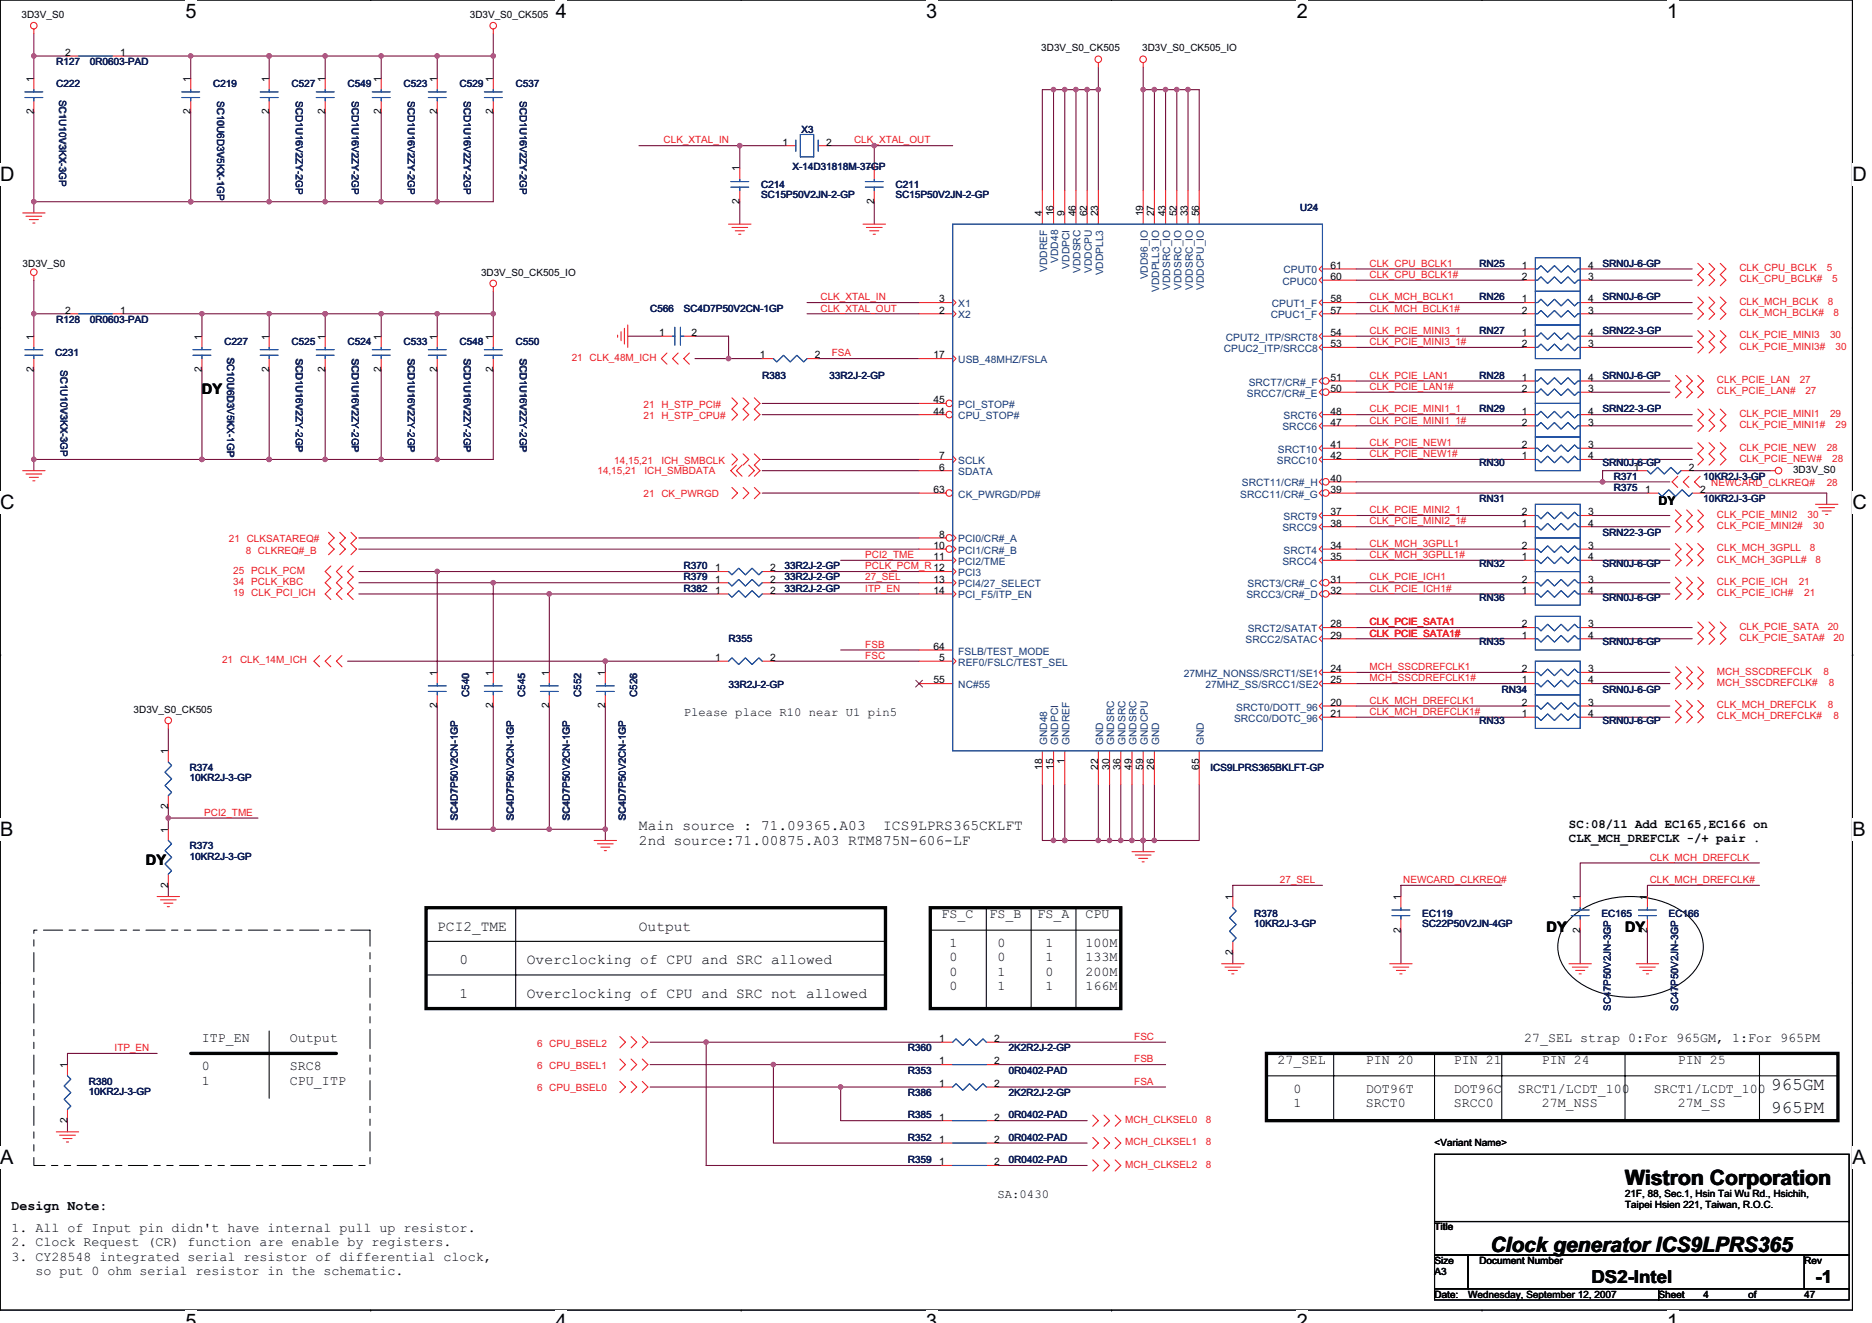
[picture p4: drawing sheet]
<svg xmlns="http://www.w3.org/2000/svg" width="297mm" height="210mm" viewBox="0 0 297 210" stroke-linecap="round" stroke-linejoin="round" font-family="sans-serif">
<defs><g id="words">
<g font-size="3.4" fill="#010202">
<text x="257.8" y="188">Wistron Corporation</text>
<text x="236.5" y="198.7">Clock generator ICS9LPRS365</text>
</g>
<g font-size="3.2" fill="#010202">
<text x="29.4" y="2.8">5</text>
<text x="88.2" y="2.8">4</text>
<text x="147" y="2.8">3</text>
<text x="205.8" y="2.8">2</text>
<text x="264.5" y="2.8">1</text>
<text x="0" y="28.8">D</text>
<text x="293.9" y="28.8">D</text>
<text x="0" y="80.8">C</text>
<text x="293.9" y="80.8">C</text>
<text x="0" y="132.7">B</text>
<text x="293.9" y="132.7">B</text>
<text x="0" y="184.7">A</text>
<text x="293.9" y="184.7">A</text>
<text x="29.4" y="210.7">5</text>
<text x="88.2" y="210.7">4</text>
<text x="147" y="210.7">3</text>
<text x="205.8" y="210.7">2</text>
<text x="264.5" y="210.7">1</text>
</g>
<g font-size="2.8" fill="#010202">
<text x="281" y="173">965GM</text>
<text x="281" y="176.5">965PM</text>
<text x="252.5" y="203.6">DS2-Intel</text>
<text x="288.1" y="203.6">-1</text>
</g>
<g font-size="2.3" fill="#010202">
<text x="32" y="62.6">DY</text>
<text x="101.4" y="131.6">Main source : 71.09365.A03</text>
<text x="140.1" y="131.6">ICS9LPRS365CKLFT</text>
<text x="23.2" y="137.3">DY</text>
<text x="101.4" y="134.1">2nd source:71.00875.A03 RTM875N-606-LF</text>
<text x="69.4" y="147.6">PCI2_TME</text>
<text x="101.4" y="147.6">Output</text>
<text x="245.4" y="147.9">DY</text>
<text x="257.8" y="147.9">DY</text>
<text x="72.9" y="153">0</text>
<text x="83.6" y="153">Overclocking of CPU and SRC allowed</text>
<text x="72.9" y="158.3">1</text>
<text x="83.6" y="158.3">Overclocking of CPU and SRC not allowed</text>
</g>
<g font-size="2.1" fill="#010202">
<text x="149.4" y="145.7">FS_C</text>
<text x="157" y="145.7">FS_B</text>
<text x="164.6" y="145.7">FS_A</text>
<text x="172.3" y="145.7">CPU</text>
<text x="150.7" y="150.2">1</text>
<text x="150.7" y="152.5">0</text>
<text x="150.7" y="154.8">0</text>
<text x="158.3" y="150.2">0</text>
<text x="158.3" y="152.5">0</text>
<text x="158.3" y="154.8">1</text>
<text x="165.9" y="150.2">1</text>
<text x="165.9" y="152.5">1</text>
<text x="165.9" y="154.8">0</text>
<text x="172.3" y="150.2">100M</text>
<text x="172.3" y="152.5">133M</text>
<text x="172.3" y="154.8">200M</text>
<text x="150.7" y="157">0</text>
<text x="158.3" y="157">1</text>
<text x="165.9" y="157">1</text>
<text x="172.3" y="157">166M</text>
<text x="32" y="165.3">ITP_EN</text>
<text x="46" y="165.3">Output</text>
<text x="241.8" y="165.3">27_SEL strap 0:For 965GM, 1:For 965PM</text>
<text x="32" y="169.8">0</text>
<text x="32" y="172.1">1</text>
<text x="46" y="169.8">SRC8</text>
<text x="46" y="172.1">CPU_ITP</text>
<text x="202.7" y="168.8">27_SEL</text>
<text x="205.3" y="173.4">0</text>
<text x="216.7" y="168.8">PIN 20</text>
<text x="216.7" y="173.4">DOT96T</text>
<text x="230.7" y="168.8">PIN 21</text>
<text x="230.7" y="173.4">DOT96C</text>
<text x="240.8" y="173.4">SRCT1/LCDT_100</text>
<text x="244.6" y="168.8">PIN 24</text>
<text x="262.4" y="173.4">SRCT1/LCDT_100</text>
<text x="266.2" y="168.8">PIN 25</text>
<text x="205.3" y="175.6">1</text>
<text x="216.7" y="175.6">SRCT0</text>
<text x="230.7" y="175.6">SRCC0</text>
<text x="244.6" y="175.6">27M_NSS</text>
<text x="266.2" y="175.6">27M_SS</text>
<text x="1.8" y="192">Design Note:</text>
<text x="1.8" y="195.5">1. All of Input pin didn't have internal pull up resistor.</text>
<text x="1.8" y="197.8">2. Clock Request (CR) function are enable by registers.</text>
<text x="1.8" y="200">3. CY28548 integrated serial resistor of differential clock,</text>
<text x="5.6" y="202.3">so put 0 ohm serial resistor in the schematic.</text>
</g>
<g font-size="1.9" fill="#010202">
<text x="263.2" y="80.1">DY</text>
<text x="108.5" y="113.6">Please place R10 near U1 pin5</text>
<text x="249" y="131.4">SC:08/11 Add EC165,EC166 on</text>
<text x="249" y="133.6">CLK_MCH_DREFCLK -/+ pair .</text>
<text x="158.3" y="190">SA:0430</text>
</g>
<g font-size="1.6" fill="#010202">
<text x="3.4" y="2.8">3D3V_S0</text>
<text x="74.5" y="2.8">3D3V_S0_CK505</text>
<text x="10.3" y="8.9">2</text>
<text x="19.1" y="8.9">1</text>
<text x="165.2" y="8.2">3D3V_S0_CK505</text>
<text x="181.2" y="8.2">3D3V_S0_CK505_IO</text>
<text x="5.4" y="13" transform="rotate(-90 5.4 13)">1</text>
<text x="30.2" y="13" transform="rotate(-90 30.2 13)">1</text>
<text x="42.7" y="13" transform="rotate(-90 42.7 13)">1</text>
<text x="51.6" y="13" transform="rotate(-90 51.6 13)">1</text>
<text x="60.5" y="13" transform="rotate(-90 60.5 13)">1</text>
<text x="69.4" y="13" transform="rotate(-90 69.4 13)">1</text>
<text x="78.2" y="13" transform="rotate(-90 78.2 13)">1</text>
<text x="5.4" y="18.2" transform="rotate(-90 5.4 18.2)">2</text>
<text x="30.2" y="18.2" transform="rotate(-90 30.2 18.2)">2</text>
<text x="42.7" y="18.2" transform="rotate(-90 42.7 18.2)">2</text>
<text x="51.6" y="18.2" transform="rotate(-90 51.6 18.2)">2</text>
<text x="60.5" y="18.2" transform="rotate(-90 60.5 18.2)">2</text>
<text x="69.4" y="18.2" transform="rotate(-90 69.4 18.2)">2</text>
<text x="78.2" y="18.2" transform="rotate(-90 78.2 18.2)">2</text>
<text x="124.1" y="23.1">1</text>
<text x="131.1" y="23.1">2</text>
<text x="117.4" y="27.2" transform="rotate(-90 117.4 27.2)">1</text>
<text x="138.7" y="27.2" transform="rotate(-90 138.7 27.2)">1</text>
<text x="117.4" y="32.4" transform="rotate(-90 117.4 32.4)">2</text>
<text x="138.7" y="32.4" transform="rotate(-90 138.7 32.4)">2</text>
<text x="165.4" y="34.3" transform="rotate(-90 165.4 34.3)">4</text>
<text x="167.1" y="34.3" transform="rotate(-90 167.1 34.3)">16</text>
<text x="168.9" y="34.3" transform="rotate(-90 168.9 34.3)">9</text>
<text x="170.7" y="34.3" transform="rotate(-90 170.7 34.3)">46</text>
<text x="172.5" y="34.3" transform="rotate(-90 172.5 34.3)">62</text>
<text x="174.3" y="34.3" transform="rotate(-90 174.3 34.3)">23</text>
<text x="181.4" y="34.3" transform="rotate(-90 181.4 34.3)">19</text>
<text x="183.2" y="34.3" transform="rotate(-90 183.2 34.3)">27</text>
<text x="184.9" y="34.3" transform="rotate(-90 184.9 34.3)">43</text>
<text x="186.7" y="34.3" transform="rotate(-90 186.7 34.3)">52</text>
<text x="188.5" y="34.3" transform="rotate(-90 188.5 34.3)">33</text>
<text x="190.3" y="34.3" transform="rotate(-90 190.3 34.3)">56</text>
<text x="3.6" y="42.3">3D3V_S0</text>
<text x="76.3" y="43.7">3D3V_S0_CK505_IO</text>
<text x="149" y="48">3</text>
<text x="211.1" y="42.7">61</text>
<text x="211.1" y="44.4">60</text>
<text x="211.1" y="48">58</text>
<text x="241.5" y="42.7">1</text>
<text x="241.5" y="44.4">2</text>
<text x="241.5" y="48">1</text>
<text x="252" y="44.4">3</text>
<text x="252" y="42.7">4</text>
<text x="252" y="48">4</text>
<text x="5.4" y="53.9" transform="rotate(-90 5.4 53.9)">1</text>
<text x="10.3" y="49.8">2</text>
<text x="19.1" y="49.8">1</text>
<text x="32" y="53.9" transform="rotate(-90 32 53.9)">1</text>
<text x="42.7" y="53.9" transform="rotate(-90 42.7 53.9)">1</text>
<text x="51.6" y="53.9" transform="rotate(-90 51.6 53.9)">1</text>
<text x="60.5" y="53.9" transform="rotate(-90 60.5 53.9)">1</text>
<text x="69.4" y="53.9" transform="rotate(-90 69.4 53.9)">1</text>
<text x="78.2" y="53.9" transform="rotate(-90 78.2 53.9)">1</text>
<text x="104.6" y="53.3">1</text>
<text x="109.7" y="53.3">2</text>
<text x="149" y="49.8">2</text>
<text x="211.1" y="49.8">57</text>
<text x="211.1" y="53.3">54</text>
<text x="241.5" y="53.3">1</text>
<text x="241.5" y="49.8">2</text>
<text x="252" y="53.3">4</text>
<text x="252" y="49.8">3</text>
<text x="5.4" y="59.1" transform="rotate(-90 5.4 59.1)">2</text>
<text x="32" y="59.1" transform="rotate(-90 32 59.1)">2</text>
<text x="42.7" y="59.1" transform="rotate(-90 42.7 59.1)">2</text>
<text x="51.6" y="59.1" transform="rotate(-90 51.6 59.1)">2</text>
<text x="60.5" y="59.1" transform="rotate(-90 60.5 59.1)">2</text>
<text x="69.4" y="59.1" transform="rotate(-90 69.4 59.1)">2</text>
<text x="78.2" y="59.1" transform="rotate(-90 78.2 59.1)">2</text>
<text x="120.6" y="56.9">1</text>
<text x="129.3" y="56.9">2</text>
<text x="148.1" y="56.9">17</text>
<text x="211.1" y="55.1">53</text>
<text x="241.5" y="55.1">2</text>
<text x="252" y="55.1">3</text>
<text x="148.1" y="65.8">44</text>
<text x="148.1" y="64">45</text>
<text x="211.1" y="65.8">48</text>
<text x="211.1" y="60.4">51</text>
<text x="211.1" y="62.2">50</text>
<text x="241.5" y="60.4">1</text>
<text x="241.5" y="62.2">2</text>
<text x="241.5" y="65.8">1</text>
<text x="252" y="62.2">3</text>
<text x="252" y="60.4">4</text>
<text x="252" y="65.8">4</text>
<text x="211.1" y="71.1">41</text>
<text x="211.1" y="67.5">47</text>
<text x="241.5" y="67.5">2</text>
<text x="241.5" y="71.1">2</text>
<text x="252" y="67.5">3</text>
<text x="252" y="71.1">3</text>
<text x="149" y="74.7">6</text>
<text x="149" y="72.9">7</text>
<text x="211.1" y="72.9">42</text>
<text x="211.1" y="76.4">40</text>
<text x="241.5" y="72.9">1</text>
<text x="252" y="72.9">4</text>
<text x="259.3" y="74.7">1</text>
<text x="268" y="74.7">2</text>
<text x="284.5" y="75">3D3V_S0</text>
<text x="148.1" y="78.2">63</text>
<text x="211.1" y="81.8">37</text>
<text x="211.1" y="83.5">38</text>
<text x="211.1" y="78.2">39</text>
<text x="241.5" y="83.5">1</text>
<text x="241.5" y="81.8">2</text>
<text x="252" y="81.8">3</text>
<text x="252" y="83.5">4</text>
<text x="261" y="78.2">1</text>
<text x="269.8" y="78.2">2</text>
<text x="148.1" y="88.9">11</text>
<text x="148.1" y="87.1">10</text>
<text x="149" y="85.3">8</text>
<text x="211.1" y="87.1">34</text>
<text x="211.1" y="88.9">35</text>
<text x="241.5" y="88.9">1</text>
<text x="241.5" y="87.1">2</text>
<text x="252" y="87.1">3</text>
<text x="252" y="88.9">4</text>
<text x="113.5" y="90.7">1</text>
<text x="113.5" y="94.2">1</text>
<text x="113.5" y="92.4">1</text>
<text x="122.2" y="90.7">2</text>
<text x="122.2" y="94.2">2</text>
<text x="122.2" y="92.4">2</text>
<text x="148.1" y="92.4">13</text>
<text x="148.1" y="94.2">14</text>
<text x="211.1" y="94.2">32</text>
<text x="211.1" y="92.4">31</text>
<text x="241.5" y="94.2">1</text>
<text x="241.5" y="92.4">2</text>
<text x="252" y="92.4">3</text>
<text x="252" y="94.2">4</text>
<text x="211.1" y="101.3">29</text>
<text x="211.1" y="99.5">28</text>
<text x="241.5" y="101.3">1</text>
<text x="241.5" y="99.5">2</text>
<text x="252" y="99.5">3</text>
<text x="252" y="101.3">4</text>
<text x="69.4" y="107.2" transform="rotate(-90 69.4 107.2)">1</text>
<text x="78.2" y="107.2" transform="rotate(-90 78.2 107.2)">1</text>
<text x="87.1" y="107.2" transform="rotate(-90 87.1 107.2)">1</text>
<text x="96" y="107.2" transform="rotate(-90 96 107.2)">1</text>
<text x="113.5" y="104.9">1</text>
<text x="122.2" y="104.9">2</text>
<text x="148.1" y="103.1">64</text>
<text x="149" y="104.9">5</text>
<text x="211.1" y="106.7">24</text>
<text x="241.5" y="106.7">2</text>
<text x="252" y="106.7">3</text>
<text x="21.2" y="113.1">3D3V_S0_CK505</text>
<text x="69.4" y="112.4" transform="rotate(-90 69.4 112.4)">2</text>
<text x="78.2" y="112.4" transform="rotate(-90 78.2 112.4)">2</text>
<text x="87.1" y="112.4" transform="rotate(-90 87.1 112.4)">2</text>
<text x="96" y="112.4" transform="rotate(-90 96 112.4)">2</text>
<text x="148.1" y="108.4">55</text>
<text x="211.1" y="112">20</text>
<text x="211.1" y="108.4">25</text>
<text x="211.1" y="113.8">21</text>
<text x="241.5" y="113.8">1</text>
<text x="241.5" y="112">2</text>
<text x="241.5" y="108.4">1</text>
<text x="252" y="112">3</text>
<text x="252" y="113.8">4</text>
<text x="252" y="108.4">4</text>
<text x="26.7" y="119.7" transform="rotate(-90 26.7 119.7)">1</text>
<text x="165.4" y="122.2" transform="rotate(-90 165.4 122.2)">18</text>
<text x="167.1" y="122.2" transform="rotate(-90 167.1 122.2)">15</text>
<text x="168.9" y="121.3" transform="rotate(-90 168.9 121.3)">1</text>
<text x="174.3" y="122.2" transform="rotate(-90 174.3 122.2)">22</text>
<text x="176" y="122.2" transform="rotate(-90 176 122.2)">30</text>
<text x="177.8" y="122.2" transform="rotate(-90 177.8 122.2)">36</text>
<text x="179.6" y="122.2" transform="rotate(-90 179.6 122.2)">49</text>
<text x="181.4" y="122.2" transform="rotate(-90 181.4 122.2)">59</text>
<text x="183.2" y="122.2" transform="rotate(-90 183.2 122.2)">26</text>
<text x="190.3" y="122.2" transform="rotate(-90 190.3 122.2)">65</text>
<text x="26.7" y="128.4" transform="rotate(-90 26.7 128.4)">2</text>
<text x="26.7" y="132.1" transform="rotate(-90 26.7 132.1)">1</text>
<text x="26.7" y="140.8" transform="rotate(-90 26.7 140.8)">2</text>
<text x="195.6" y="142.8" transform="rotate(-90 195.6 142.8)">1</text>
<text x="222.3" y="142.8" transform="rotate(-90 222.3 142.8)">1</text>
<text x="250.7" y="142.8" transform="rotate(-90 250.7 142.8)">1</text>
<text x="261.4" y="142.8" transform="rotate(-90 261.4 142.8)">1</text>
<text x="222.3" y="148" transform="rotate(-90 222.3 148)">2</text>
<text x="250.7" y="148" transform="rotate(-90 250.7 148)">2</text>
<text x="261.4" y="148" transform="rotate(-90 261.4 148)">2</text>
<text x="195.6" y="151.5" transform="rotate(-90 195.6 151.5)">2</text>
<text x="149" y="165.3">1</text>
<text x="157.8" y="165.3">2</text>
<text x="10.7" y="169.4" transform="rotate(-90 10.7 169.4)">1</text>
<text x="149" y="168.9">1</text>
<text x="149" y="172.4">1</text>
<text x="157.8" y="168.9">2</text>
<text x="157.8" y="172.4">2</text>
<text x="10.7" y="178.2" transform="rotate(-90 10.7 178.2)">2</text>
<text x="149" y="177.8">1</text>
<text x="157.8" y="177.8">2</text>
<text x="149" y="184.9">1</text>
<text x="149" y="181.3">1</text>
<text x="157.8" y="184.9">2</text>
<text x="157.8" y="181.3">2</text>
<text x="227.6" y="181.9">&lt;Variant Name&gt;</text>
<text x="257.8" y="189.9">21F, 88, Sec.1, Hsin Tai Wu Rd., Hsichih,</text>
<text x="257.8" y="191.7">Taipei Hsien 221, Taiwan, R.O.C.</text>
<text x="227.6" y="195.2">Title</text>
<text x="227.6" y="200.6">Size</text>
<text x="227.6" y="202.3">A3</text>
<text x="234.7" y="200.6">Document Number</text>
<text x="286.3" y="200.6">Rev</text>
<text x="227.6" y="205.9">Date:</text>
<text x="233" y="205.9">Wednesday, September 12, 2007</text>
<text x="263.2" y="205.9">Sheet</text>
<text x="270.3" y="205.9">4</text>
<text x="277.4" y="205.9">of</text>
<text x="286.3" y="205.9">47</text>
</g>
<g font-size="1.6" fill="#101e5b">
<text x="8.9" y="10.3">R127</text>
<text x="14.3" y="10.3">0R0603-PAD</text>
<text x="8.9" y="13.9">C222</text>
<text x="9.4" y="15.8" transform="rotate(90 9.4 15.8)">SC1U10V3KX-3GP</text>
<text x="33.8" y="13.9">C219</text>
<text x="34.5" y="16" transform="rotate(90 34.5 16)">SC10U6D3V5KX-1GP</text>
<text x="46.3" y="13.9">C527</text>
<text x="46.9" y="16" transform="rotate(90 46.9 16)">SCD1U16V2ZY-2GP</text>
<text x="55.2" y="13.9">C549</text>
<text x="55.8" y="16" transform="rotate(90 55.8 16)">SCD1U16V2ZY-2GP</text>
<text x="64" y="13.9">C523</text>
<text x="64.7" y="16" transform="rotate(90 64.7 16)">SCD1U16V2ZY-2GP</text>
<text x="72.9" y="13.9">C529</text>
<text x="73.6" y="16" transform="rotate(90 73.6 16)">SCD1U16V2ZY-2GP</text>
<text x="81.8" y="13.9">C537</text>
<text x="82.5" y="16" transform="rotate(90 82.5 16)">SCD1U16V2ZY-2GP</text>
<text x="127.2" y="21.1">X3</text>
<text x="120.8" y="29.9">C214</text>
<text x="125.7" y="27">X-14D31818M-37GP</text>
<text x="142.1" y="29.9">C211</text>
<text x="120.8" y="31.5">SC15P50V2JN-2-GP</text>
<text x="142.1" y="31.5">SC15P50V2JN-2-GP</text>
<text x="206.3" y="33.4">U24</text>
<text x="234.7" y="42.3">RN25</text>
<text x="234.7" y="47.6">RN26</text>
<text x="254.3" y="42.3">SRN0J-6-GP</text>
<text x="254.3" y="47.6">SRN0J-6-GP</text>
<text x="8.9" y="51.2">R128</text>
<text x="14.3" y="51.2">0R0603-PAD</text>
<text x="103.2" y="49.4">C566</text>
<text x="108.5" y="49.4">SC4D7P50V2CN-1GP</text>
<text x="234.7" y="53">RN27</text>
<text x="254.3" y="53">SRN22-3-GP</text>
<text x="8.8" y="56.5">C231</text>
<text x="9.6" y="58.7" transform="rotate(90 9.6 58.7)">SC1U10V3KX-3GP</text>
<text x="35.6" y="54.8">C227</text>
<text x="36.1" y="56.7" transform="rotate(90 36.1 56.7)">SC10U6D3V5KX-1GP</text>
<text x="46.3" y="54.8">C525</text>
<text x="46.9" y="56.9" transform="rotate(90 46.9 56.9)">SCD1U16V2ZY-2GP</text>
<text x="55.2" y="54.8">C524</text>
<text x="55.8" y="56.9" transform="rotate(90 55.8 56.9)">SCD1U16V2ZY-2GP</text>
<text x="64" y="54.8">C533</text>
<text x="64.7" y="56.9" transform="rotate(90 64.7 56.9)">SCD1U16V2ZY-2GP</text>
<text x="72.9" y="54.8">C548</text>
<text x="73.6" y="56.9" transform="rotate(90 73.6 56.9)">SCD1U16V2ZY-2GP</text>
<text x="81.8" y="54.8">C550</text>
<text x="82.5" y="56.9" transform="rotate(90 82.5 56.9)">SCD1U16V2ZY-2GP</text>
<text x="120.9" y="60.1">R383</text>
<text x="131.6" y="60.1">33R2J-2-GP</text>
<text x="234.7" y="60.1">RN28</text>
<text x="234.7" y="65.4">RN29</text>
<text x="254.3" y="60.1">SRN0J-6-GP</text>
<text x="254.3" y="65.4">SRN22-3-GP</text>
<text x="234.7" y="74">RN30</text>
<text x="254.3" y="74">SRN0J-6-GP</text>
<text x="256.1" y="77.9">R375</text>
<text x="256.1" y="76.1">R371</text>
<text x="270.3" y="76.1">10KR2J-3-GP</text>
<text x="234.7" y="79.7">RN31</text>
<text x="270.3" y="79.7">10KR2J-3-GP</text>
<text x="234.7" y="90">RN32</text>
<text x="254.3" y="90">SRN0J-6-GP</text>
<text x="254.3" y="85">SRN22-3-GP</text>
<text x="108.5" y="90.3">R370</text>
<text x="108.5" y="93.9">R382</text>
<text x="108.5" y="92.1">R379</text>
<text x="124.5" y="90.3">33R2J-2-GP</text>
<text x="124.5" y="93.9">33R2J-2-GP</text>
<text x="124.5" y="92.1">33R2J-2-GP</text>
<text x="234.7" y="95.3">RN36</text>
<text x="254.3" y="95.3">SRN0J-6-GP</text>
<text x="115.6" y="101.9">R355</text>
<text x="234.7" y="102.4">RN35</text>
<text x="254.3" y="102.4">SRN0J-6-GP</text>
<text x="74.4" y="110.6" transform="rotate(-90 74.4 110.6)">C540</text>
<text x="83.3" y="110.6" transform="rotate(-90 83.3 110.6)">C545</text>
<text x="92.2" y="110.6" transform="rotate(-90 92.2 110.6)">C552</text>
<text x="101.1" y="110.6" transform="rotate(-90 101.1 110.6)">C526</text>
<text x="115.6" y="109.2">33R2J-2-GP</text>
<text x="238.3" y="109.9">RN34</text>
<text x="254.3" y="109.9">SRN0J-6-GP</text>
<text x="234.7" y="114.9">RN33</text>
<text x="254.3" y="114.9">SRN0J-6-GP</text>
<text x="30.1" y="122.3">R374</text>
<text x="30.1" y="123.9">10KR2J-3-GP</text>
<text x="192" y="122.3">ICS9LPRS365BKLFT-GP</text>
<text x="72.6" y="130.2" transform="rotate(-90 72.6 130.2)">SC4D7P50V2CN-1GP</text>
<text x="81.5" y="130.2" transform="rotate(-90 81.5 130.2)">SC4D7P50V2CN-1GP</text>
<text x="90.4" y="130.2" transform="rotate(-90 90.4 130.2)">SC4D7P50V2CN-1GP</text>
<text x="99.3" y="130.2" transform="rotate(-90 99.3 130.2)">SC4D7P50V2CN-1GP</text>
<text x="30.1" y="134.8">R373</text>
<text x="30.1" y="136.4">10KR2J-3-GP</text>
<text x="199" y="145.4">R378</text>
<text x="199" y="147">10KR2J-3-GP</text>
<text x="225.7" y="145.4">EC119</text>
<text x="225.7" y="147">SC22P50V2JN-4GP</text>
<text x="254.1" y="145.4">EC165</text>
<text x="264.8" y="145.4">EC166</text>
<text x="255.6" y="160.4" transform="rotate(-90 255.6 160.4)">SC47P50V2JN-3GP</text>
<text x="266.3" y="160.4" transform="rotate(-90 266.3 160.4)">SC47P50V2JN-3GP</text>
<text x="144.1" y="166.8">R360</text>
<text x="160.1" y="166.8">2K2R2J-2-GP</text>
<text x="14.1" y="172.1">R380</text>
<text x="14.1" y="173.7">10KR2J-3-GP</text>
<text x="144.1" y="170.3">R353</text>
<text x="144.1" y="173.9">R386</text>
<text x="160.1" y="170.3">0R0402-PAD</text>
<text x="160.1" y="173.9">2K2R2J-2-GP</text>
<text x="144.1" y="177.4">R385</text>
<text x="160.1" y="177.4">0R0402-PAD</text>
<text x="144.1" y="184.6">R359</text>
<text x="144.1" y="181">R352</text>
<text x="160.1" y="184.6">0R0402-PAD</text>
<text x="160.1" y="181">0R0402-PAD</text>
</g>
<g font-size="1.6" fill="#ed1c24">
<text x="105.3" y="22.8">CLK_XTAL_IN</text>
<text x="135.5" y="22.8">CLK_XTAL_OUT</text>
<text x="130.2" y="47.6">CLK_XTAL_IN</text>
<text x="217.3" y="44.1">CLK_CPU_BCLK1#</text>
<text x="217.3" y="47.6">CLK_MCH_BCLK1</text>
<text x="217.3" y="42.3">CLK_CPU_BCLK1</text>
<text x="276" y="43">CLK_CPU_BCLK</text>
<text x="276" y="44.8">CLK_CPU_BCLK#</text>
<text x="289.8" y="43">5</text>
<text x="290.7" y="44.8">5</text>
<text x="130.2" y="49.4">CLK_XTAL_OUT</text>
<text x="217.3" y="53">CLK_PCIE_MINI3_1</text>
<text x="217.3" y="49.4">CLK_MCH_BCLK1#</text>
<text x="276" y="50.1">CLK_MCH_BCLK#</text>
<text x="276" y="48.4">CLK_MCH_BCLK</text>
<text x="276" y="53.7">CLK_PCIE_MINI3</text>
<text x="290" y="48.4">8</text>
<text x="290.4" y="53.7">30</text>
<text x="290.9" y="50.1">8</text>
<text x="90.7" y="57.3">21 CLK_48M_ICH</text>
<text x="132" y="56.5">FSA</text>
<text x="217.3" y="54.8">CLK_PCIE_MINI3_1#</text>
<text x="276" y="55.5">CLK_PCIE_MINI3#</text>
<text x="291.3" y="55.5">30</text>
<text x="102.1" y="64.7">21 H_STP_PCI#</text>
<text x="217.3" y="65.4">CLK_PCIE_MINI1_1</text>
<text x="217.3" y="60.1">CLK_PCIE_LAN1</text>
<text x="217.3" y="61.9">CLK_PCIE_LAN1#</text>
<text x="272.4" y="60.8">CLK_PCIE_LAN</text>
<text x="272.4" y="62.6">CLK_PCIE_LAN#</text>
<text x="285.6" y="60.8">27</text>
<text x="286.5" y="62.6">27</text>
<text x="102.1" y="66.5">21 H_STP_CPU#</text>
<text x="217.3" y="67.2">CLK_PCIE_MINI1_1#</text>
<text x="217.3" y="70.8">CLK_PCIE_NEW1</text>
<text x="276" y="71.5">CLK_PCIE_NEW</text>
<text x="276" y="67.9">CLK_PCIE_MINI1#</text>
<text x="276" y="66.1">CLK_PCIE_MINI1</text>
<text x="289.9" y="71.5">28</text>
<text x="290.4" y="66.1">29</text>
<text x="291.3" y="67.9">29</text>
<text x="94.8" y="75.2">14,15,21</text>
<text x="97.5" y="73.6">14,15,21</text>
<text x="102.3" y="75.2">ICH_SMBDATA</text>
<text x="104.9" y="73.6">ICH_SMBCLK</text>
<text x="217.3" y="72.5">CLK_PCIE_NEW1#</text>
<text x="271.5" y="77.2">NEWCARD_CLKREQ#</text>
<text x="276" y="73.3">CLK_PCIE_NEW#</text>
<text x="289.8" y="77.2">28</text>
<text x="290.7" y="73.3">28</text>
<text x="102.1" y="78.9">21 CK_PWRGD</text>
<text x="217.3" y="83.2">CLK_PCIE_MINI2_1#</text>
<text x="217.3" y="81.4">CLK_PCIE_MINI2_1</text>
<text x="272.4" y="83.9">CLK_PCIE_MINI2#</text>
<text x="272.4" y="82.1">CLK_PCIE_MINI2</text>
<text x="286.8" y="82.1">30</text>
<text x="287.7" y="83.9">30</text>
<text x="36.3" y="86">21 CLKSATAREQ#</text>
<text x="39" y="87.8">8 CLKREQ#_B</text>
<text x="137.3" y="88.5">PCI2_TME</text>
<text x="217.3" y="88.5">CLK_MCH_3GPLL1#</text>
<text x="217.3" y="86.8">CLK_MCH_3GPLL1</text>
<text x="272.4" y="89.3">CLK_MCH_3GPLL#</text>
<text x="272.4" y="87.5">CLK_MCH_3GPLL</text>
<text x="287.2" y="87.5">8</text>
<text x="288.1" y="89.3">8</text>
<text x="37" y="91">25 PCLK_PCM</text>
<text x="37" y="92.8">34 PCLK_KBC</text>
<text x="37" y="94.6">19 CLK_PCI_ICH</text>
<text x="137.3" y="90.3">PCLK_PCM_R 12</text>
<text x="137.3" y="92.1">27_SEL</text>
<text x="137.3" y="93.9">ITP_EN</text>
<text x="217.3" y="92.1">CLK_PCIE_ICH1</text>
<text x="217.3" y="93.9">CLK_PCIE_ICH1#</text>
<text x="272.4" y="94.6">CLK_PCIE_ICH#</text>
<text x="272.4" y="92.8">CLK_PCIE_ICH</text>
<text x="285.4" y="92.8">21</text>
<text x="286.3" y="94.6">21</text>
<text x="217.3" y="101">CLK_PCIE_SATA1#</text>
<text x="217.3" y="99.2">CLK_PCIE_SATA1</text>
<text x="276" y="101.7">CLK_PCIE_SATA#</text>
<text x="276" y="99.9">CLK_PCIE_SATA</text>
<text x="290" y="99.9">20</text>
<text x="290.9" y="101.7">20</text>
<text x="35.2" y="105.3">21 CLK_14M_ICH</text>
<text x="137.3" y="104.5">FSC</text>
<text x="137.3" y="102.8">FSB</text>
<text x="217.3" y="106.3">MCH_SSCDREFCLK1</text>
<text x="272.4" y="107">MCH_SSCDREFCLK</text>
<text x="289.3" y="107">8</text>
<text x="217.3" y="111.7">CLK_MCH_DREFCLK1</text>
<text x="217.3" y="113.4">CLK_MCH_DREFCLK1#</text>
<text x="217.3" y="108.1">MCH_SSCDREFCLK1#</text>
<text x="272.4" y="108.8">MCH_SSCDREFCLK#</text>
<text x="272.4" y="112.4">CLK_MCH_DREFCLK</text>
<text x="290" y="112.4">8</text>
<text x="290.2" y="108.8">8</text>
<text x="272.4" y="114.2">CLK_MCH_DREFCLK#</text>
<text x="290.9" y="114.2">8</text>
<text x="32.4" y="129.4">PCI2_TME</text>
<text x="261.8" y="136.5">CLK_MCH_DREFCLK</text>
<text x="203.1" y="140.1">27_SEL</text>
<text x="222.6" y="140.1">NEWCARD_CLKREQ#</text>
<text x="261.8" y="140.1">CLK_MCH_DREFCLK#</text>
<text x="18.2" y="166.8">ITP_EN</text>
<text x="85.2" y="166.1">6 CPU_BSEL2</text>
<text x="180" y="165">FSC</text>
<text x="85.2" y="169.6">6 CPU_BSEL1</text>
<text x="85.2" y="173.2">6 CPU_BSEL0</text>
<text x="180" y="168.6">FSB</text>
<text x="180" y="172.1">FSA</text>
<text x="178.6" y="178.2">MCH_CLKSEL0</text>
<text x="191.3" y="178.2">8</text>
<text x="178.6" y="181.7">MCH_CLKSEL1</text>
<text x="178.6" y="185.3">MCH_CLKSEL2</text>
<text x="191.3" y="181.7">8</text>
<text x="191.3" y="185.3">8</text>
</g>
<g font-size="1.6" fill="#183c70">
<text x="167.9" y="41.7" transform="rotate(-90 167.9 41.7)">VDD48</text>
<text x="166.1" y="43.2" transform="rotate(-90 166.1 43.2)">VDDREF</text>
<text x="169.7" y="42.6" transform="rotate(-90 169.7 42.6)">VDDPCI</text>
<text x="171.5" y="43.3" transform="rotate(-90 171.5 43.3)">VDDSRC</text>
<text x="173.2" y="43.3" transform="rotate(-90 173.2 43.3)">VDDCPU</text>
<text x="175" y="43.7" transform="rotate(-90 175 43.7)">VDDPLL3</text>
<text x="182.1" y="44.3" transform="rotate(-90 182.1 44.3)">VDD96_IO</text>
<text x="183.9" y="46.3" transform="rotate(-90 183.9 46.3)">VDDPLL3_IO</text>
<text x="185.7" y="46" transform="rotate(-90 185.7 46)">VDDSRC_IO</text>
<text x="187.5" y="46" transform="rotate(-90 187.5 46)">VDDSRC_IO</text>
<text x="189.2" y="46" transform="rotate(-90 189.2 46)">VDDSRC_IO</text>
<text x="191" y="46" transform="rotate(-90 191 46)">VDDCPU_IO</text>
<text x="203.5" y="45.2">CPUC0</text>
<text x="203.7" y="43.4">CPUT0</text>
<text x="152.1" y="50.5">X2</text>
<text x="152.1" y="48.7">X1</text>
<text x="201.6" y="50.5">CPUC1_F</text>
<text x="201.8" y="48.7">CPUT1_F</text>
<text x="152.1" y="57.6">USB_48MHZ/FSLA</text>
<text x="194.2" y="55.8">CPUC2_ITP/SRCC8</text>
<text x="194.5" y="54.1">CPUT2_ITP/SRCT8</text>
<text x="152.1" y="64.7">PCI_STOP#</text>
<text x="197.9" y="62.9">SRCC7/CR#_E</text>
<text x="198.1" y="61.2">SRCT7/CR#_F</text>
<text x="152.1" y="66.5">CPU_STOP#</text>
<text x="202.8" y="71.8">SRCT10</text>
<text x="203.5" y="68.3">SRCC6</text>
<text x="203.7" y="66.5">SRCT6</text>
<text x="152.1" y="75.4">SDATA</text>
<text x="152.1" y="73.6">SCLK</text>
<text x="197.1" y="77.2">SRCT11/CR#_H</text>
<text x="202.6" y="73.6">SRCC10</text>
<text x="152.1" y="79">CK_PWRGD/PD#</text>
<text x="196.8" y="79">SRCC11/CR#_G</text>
<text x="203.7" y="82.5">SRCT9</text>
<text x="152.1" y="86.1">PCI0/CR#_A</text>
<text x="152.1" y="87.8">PCI1/CR#_B</text>
<text x="152.1" y="89.6">PCI2/TME</text>
<text x="203.5" y="89.6">SRCC4</text>
<text x="203.5" y="84.3">SRCC9</text>
<text x="203.7" y="87.8">SRCT4</text>
<text x="152.1" y="91.4">PCI3</text>
<text x="152.1" y="93.2">PCI4/27_SELECT</text>
<text x="152.1" y="95">PCI_F5/ITP_EN</text>
<text x="197.8" y="95">SRCC3/CR#_D</text>
<text x="197.9" y="93.2">SRCT3/CR#_C</text>
<text x="198" y="100.3">SRCT2/SATAT</text>
<text x="152.1" y="105.6">REF0/FSLC/TEST_SEL</text>
<text x="152.1" y="103.8">FSLB/TEST_MODE</text>
<text x="187.9" y="107.4">27MHZ_NONSS/SRCT1/SE1</text>
<text x="197.7" y="102.1">SRCC2/SATAC</text>
<text x="152.1" y="109.2">NC#55</text>
<text x="191.3" y="109.2">27MHZ_SS/SRCC1/SE2</text>
<text x="196.1" y="112.7">SRCT0/DOTT_96</text>
<text x="166.1" y="118.2" transform="rotate(-90 166.1 118.2)">GND48</text>
<text x="167.9" y="118.2" transform="rotate(-90 167.9 118.2)">GNDPCI</text>
<text x="169.7" y="118.2" transform="rotate(-90 169.7 118.2)">GNDREF</text>
<text x="175" y="118.2" transform="rotate(-90 175 118.2)">GND</text>
<text x="176.8" y="118.2" transform="rotate(-90 176.8 118.2)">GNDSRC</text>
<text x="178.6" y="118.2" transform="rotate(-90 178.6 118.2)">GNDSRC</text>
<text x="180.4" y="118.2" transform="rotate(-90 180.4 118.2)">GNDSRC</text>
<text x="182.1" y="118.2" transform="rotate(-90 182.1 118.2)">GNDCPU</text>
<text x="183.9" y="118.2" transform="rotate(-90 183.9 118.2)">GND</text>
<text x="191" y="118.2" transform="rotate(-90 191 118.2)">GND</text>
<text x="195.8" y="114.5">SRCC0/DOTC_96</text>
</g>
</g></defs>
<path d="M0 0h293.9v207.9h-293.9z" fill="none" stroke="#010202" stroke-width=".17"/>
<g fill="#fff">
<path d="M29.4 0h1.8v3.5h-1.8z"/>
<path d="M29.4 207.9h1.8v2h-1.8z"/>
</g>
<path d="M58.8 0h.1M58.8 207.9h.1" fill="none" stroke="#010202" stroke-width=".17"/>
<g fill="#fff">
<path d="M88.2 0h1.8v3.5h-1.8z"/>
<path d="M88.2 207.9h1.8v2h-1.8z"/>
</g>
<path d="M117.6 0h.1M117.6 207.9h.1" fill="none" stroke="#010202" stroke-width=".17"/>
<g fill="#fff">
<path d="M147 0h1.7v3.5h-1.7z"/>
<path d="M147 207.9h1.7v2h-1.7z"/>
</g>
<path d="M176.4 0h.1M176.4 207.9h.1" fill="none" stroke="#010202" stroke-width=".17"/>
<g fill="#fff">
<path d="M205.8 0h1.7v3.5h-1.7z"/>
<path d="M205.8 207.9h1.7v2h-1.7z"/>
</g>
<path d="M235.2 0h.1M235.2 207.9h.1" fill="none" stroke="#010202" stroke-width=".17"/>
<g fill="#fff">
<path d="M264.5 0h1.8v3.5h-1.8z"/>
<path d="M264.5 207.9h1.8v2h-1.8z"/>
<path d="M0 26h2.3v3.5h-2.3z"/>
<path d="M293.9 26h2.3v3.5h-2.3z"/>
<path d="M0 77.9h2.3v3.5h-2.3z"/>
<path d="M293.9 77.9h2.3v3.5h-2.3z"/>
</g>
<path d="M0 52h.1M293.9 52h.1" fill="none" stroke="#010202" stroke-width=".17"/>
<g fill="#fff">
<path d="M0 129.9h2.1v3.5h-2.1z"/>
<path d="M293.9 129.9h2.1v3.5h-2.1z"/>
</g>
<path d="M0 103.9h.1M293.9 103.9h.1" fill="none" stroke="#010202" stroke-width=".17"/>
<path d="M0 103.9h.1" fill="none" stroke="#010202" stroke-width=".16"/>
<path d="M293.9 103.9h.1" fill="none" stroke="#010202" stroke-width=".16"/>
<g fill="#fff">
<path d="M0 181.9h2.2v3.5h-2.2z"/>
<path d="M293.9 181.9h2.2v3.5h-2.2z"/>
</g>
<path d="M0 155.9h.1M293.9 155.9h.1" fill="none" stroke="#010202" stroke-width=".17"/>
<path d="M96.1 104.9h17.7" fill="none" stroke="#740d39" stroke-width=".17"/>
<circle cx="96" cy="104.9" r=".35" fill="#b84e9d"/>
<circle cx="96" cy="104.9" r=".35" fill="none" stroke="#b84e9d" stroke-width=".17"/>
<path d="M78.3 17.8v14.2M117.4 32v3.6M254.3 76.5h10.7" fill="none" stroke="#740d39" stroke-width=".17"/>
<circle cx="254.3" cy="76.4" r=".35" fill="#b84e9d"/>
<circle cx="254.3" cy="76.4" r=".35" fill="none" stroke="#b84e9d" stroke-width=".17"/>
<path d="M19.6 8.9h10.7M120.9 74.7h24.9M112.1 165.4h37.3M158.3 168.9h26.7" fill="none" stroke="#740d39" stroke-width=".17"/>
<circle cx="112" cy="165.3" r=".35" fill="#b84e9d"/>
<circle cx="112" cy="165.3" r=".35" fill="none" stroke="#b84e9d" stroke-width=".17"/>
<path d="M42.7 8.9v3.5M120.9 78.2h24.9" fill="none" stroke="#740d39" stroke-width=".17"/>
<circle cx="42.7" cy="8.9" r=".35" fill="#b84e9d"/>
<circle cx="42.7" cy="8.9" r=".35" fill="none" stroke="#b84e9d" stroke-width=".17"/>
<path d="M42.7 8.9h8.9" fill="none" stroke="#740d39" stroke-width=".17"/>
<circle cx="42.7" cy="8.9" r=".35" fill="#b84e9d"/>
<circle cx="42.7" cy="8.9" r=".35" fill="none" stroke="#b84e9d" stroke-width=".17"/>
<path d="M42.7 58.7v14.2M60.5 58.7v14.2M69.4 72.9h8.9M78.3 92.5h35.5M133.4 177.8h16" fill="none" stroke="#740d39" stroke-width=".17"/>
<circle cx="69.4" cy="72.9" r=".35" fill="#b84e9d"/>
<circle cx="69.4" cy="72.9" r=".35" fill="none" stroke="#b84e9d" stroke-width=".17"/>
<path d="M78.3 49.8h-8.9v3.5" fill="none" stroke="#740d39" stroke-width=".17"/>
<circle cx="78.3" cy="49.8" r=".35" fill="#b84e9d"/>
<circle cx="78.3" cy="49.8" r=".35" fill="none" stroke="#b84e9d" stroke-width=".17"/>
<circle cx="69.4" cy="49.8" r=".35" fill="#b84e9d"/>
<circle cx="69.4" cy="49.8" r=".35" fill="none" stroke="#b84e9d" stroke-width=".17"/>
<path d="M51.6 58.7v14.2h8.9M69.4 49.8h-8.9v3.5" fill="none" stroke="#740d39" stroke-width=".17"/>
<circle cx="60.5" cy="49.8" r=".35" fill="#b84e9d"/>
<circle cx="60.5" cy="49.8" r=".35" fill="none" stroke="#b84e9d" stroke-width=".17"/>
<path d="M32 49.8v3.5" fill="none" stroke="#740d39" stroke-width=".17"/>
<circle cx="32" cy="49.8" r=".35" fill="#b84e9d"/>
<circle cx="32" cy="49.8" r=".35" fill="none" stroke="#b84e9d" stroke-width=".17"/>
<path d="M32 49.8h10.7M42.7 72.9h8.9" fill="none" stroke="#740d39" stroke-width=".17"/>
<circle cx="51.6" cy="72.9" r=".35" fill="#b84e9d"/>
<circle cx="51.6" cy="72.9" r=".35" fill="none" stroke="#b84e9d" stroke-width=".17"/>
<circle cx="42.7" cy="72.9" r=".35" fill="#b84e9d"/>
<circle cx="42.7" cy="72.9" r=".35" fill="none" stroke="#b84e9d" stroke-width=".17"/>
<path d="M60.5 49.8h-8.9v3.5" fill="none" stroke="#740d39" stroke-width=".17"/>
<circle cx="51.6" cy="49.8" r=".35" fill="#b84e9d"/>
<circle cx="51.6" cy="49.8" r=".35" fill="none" stroke="#b84e9d" stroke-width=".17"/>
<path d="M51.6 49.8h-8.9v3.5M78.3 49.8v3.5M78.3 58.7v14.2" fill="none" stroke="#740d39" stroke-width=".17"/>
<circle cx="51.6" cy="49.8" r=".35" fill="#b84e9d"/>
<circle cx="51.6" cy="49.8" r=".35" fill="none" stroke="#b84e9d" stroke-width=".17"/>
<circle cx="42.7" cy="49.8" r=".35" fill="#b84e9d"/>
<circle cx="42.7" cy="49.8" r=".35" fill="none" stroke="#b84e9d" stroke-width=".17"/>
<path d="M32 58.7v14.2M69.4 58.7v14.2" fill="none" stroke="#740d39" stroke-width=".17"/>
<circle cx="32" cy="72.9" r=".35" fill="#b84e9d"/>
<circle cx="32" cy="72.9" r=".35" fill="none" stroke="#b84e9d" stroke-width=".17"/>
<path d="M117.4 23.1h7.1M252.5 42.7h16M10.7 177.8v1.8" fill="none" stroke="#740d39" stroke-width=".17"/>
<circle cx="117.4" cy="23.1" r=".35" fill="#b84e9d"/>
<circle cx="117.4" cy="23.1" r=".35" fill="none" stroke="#b84e9d" stroke-width=".17"/>
<path d="M69.4 17.8v14.2h8.9M268.5 74.7h12.5" fill="none" stroke="#740d39" stroke-width=".17"/>
<circle cx="69.4" cy="32" r=".35" fill="#b84e9d"/>
<circle cx="69.4" cy="32" r=".35" fill="none" stroke="#b84e9d" stroke-width=".17"/>
<path d="M30.3 17.8v14.2h-24.9M78.3 8.9v3.5M120.9 64h24.9M158.3 172.5h26.7" fill="none" stroke="#740d39" stroke-width=".17"/>
<circle cx="30.3" cy="32" r=".35" fill="#b84e9d"/>
<circle cx="30.3" cy="32" r=".35" fill="none" stroke="#b84e9d" stroke-width=".17"/>
<path d="M30.3 32h12.4M78.3 46.2v3.6M122.7 90.7h23.1" fill="none" stroke="#740d39" stroke-width=".17"/>
<circle cx="42.7" cy="32" r=".35" fill="#b84e9d"/>
<circle cx="42.7" cy="32" r=".35" fill="none" stroke="#b84e9d" stroke-width=".17"/>
<circle cx="30.3" cy="32" r=".35" fill="#b84e9d"/>
<circle cx="30.3" cy="32" r=".35" fill="none" stroke="#b84e9d" stroke-width=".17"/>
<path d="M5.4 17.8v14.2M69.4 8.9h8.9" fill="none" stroke="#740d39" stroke-width=".17"/>
<circle cx="78.3" cy="8.9" r=".35" fill="#b84e9d"/>
<circle cx="78.3" cy="8.9" r=".35" fill="none" stroke="#b84e9d" stroke-width=".17"/>
<circle cx="69.4" cy="8.9" r=".35" fill="#b84e9d"/>
<circle cx="69.4" cy="8.9" r=".35" fill="none" stroke="#b84e9d" stroke-width=".17"/>
<path d="M60.5 72.9h8.9" fill="none" stroke="#740d39" stroke-width=".17"/>
<circle cx="60.5" cy="72.9" r=".35" fill="#b84e9d"/>
<circle cx="60.5" cy="72.9" r=".35" fill="none" stroke="#b84e9d" stroke-width=".17"/>
<path d="M32 72.9h10.7" fill="none" stroke="#740d39" stroke-width=".17"/>
<circle cx="42.7" cy="72.9" r=".35" fill="#b84e9d"/>
<circle cx="42.7" cy="72.9" r=".35" fill="none" stroke="#b84e9d" stroke-width=".17"/>
<circle cx="32" cy="72.9" r=".35" fill="#b84e9d"/>
<circle cx="32" cy="72.9" r=".35" fill="none" stroke="#b84e9d" stroke-width=".17"/>
<path d="M5.4 8.9v3.5" fill="none" stroke="#740d39" stroke-width=".17"/>
<circle cx="5.4" cy="8.9" r=".35" fill="#b84e9d"/>
<circle cx="5.4" cy="8.9" r=".35" fill="none" stroke="#b84e9d" stroke-width=".17"/>
<path d="M26.7 115.6v3.5M40.9 129.8h-14.2v1.8M103.2 165.4h8.9M103.2 168.9h19.5M103.2 172.5h30.2" fill="none" stroke="#740d39" stroke-width=".17"/>
<circle cx="26.7" cy="129.8" r=".35" fill="#b84e9d"/>
<circle cx="26.7" cy="129.8" r=".35" fill="none" stroke="#b84e9d" stroke-width=".17"/>
<path d="M99.6 53.3h5.3M110.3 53.3h5.3v3.6h-5.3M252.5 72.9h16M252.5 71.1h16M26.7 128v1.8M96.1 131.6v1.7M26.7 140.5v1.7" fill="none" stroke="#740d39" stroke-width=".17"/>
<circle cx="96" cy="131.6" r=".35" fill="#b84e9d"/>
<circle cx="96" cy="131.6" r=".35" fill="none" stroke="#b84e9d" stroke-width=".17"/>
<path d="M78.3 112v19.6M87.2 112v19.6" fill="none" stroke="#740d39" stroke-width=".17"/>
<circle cx="87.1" cy="131.6" r=".35" fill="#b84e9d"/>
<circle cx="87.1" cy="131.6" r=".35" fill="none" stroke="#b84e9d" stroke-width=".17"/>
<path d="M69.4 90.7v16M55.2 104.9h40.9v1.8M69.4 112v19.6M87.2 131.6h8.9" fill="none" stroke="#740d39" stroke-width=".17"/>
<circle cx="69.4" cy="90.7" r=".35" fill="#b84e9d"/>
<circle cx="69.4" cy="90.7" r=".35" fill="none" stroke="#b84e9d" stroke-width=".17"/>
<path d="M56.9 90.7h12.5M87.2 94.2v12.5" fill="none" stroke="#740d39" stroke-width=".17"/>
<circle cx="87.1" cy="94.2" r=".35" fill="#b84e9d"/>
<circle cx="87.1" cy="94.2" r=".35" fill="none" stroke="#b84e9d" stroke-width=".17"/>
<path d="M56.9 94.2h30.3M78.3 92.5v14.2" fill="none" stroke="#740d39" stroke-width=".17"/>
<circle cx="78.3" cy="92.4" r=".35" fill="#b84e9d"/>
<circle cx="78.3" cy="92.4" r=".35" fill="none" stroke="#b84e9d" stroke-width=".17"/>
<path d="M56.9 92.5h21.4M133.4 172.5h16" fill="none" stroke="#740d39" stroke-width=".17"/>
<circle cx="133.4" cy="172.5" r=".35" fill="#b84e9d"/>
<circle cx="133.4" cy="172.5" r=".35" fill="none" stroke="#b84e9d" stroke-width=".17"/>
<path d="M42.7 17.8v14.2M131.6 23.1h7.1M252.5 94.2h12.5M252.5 92.5h12.5M252.5 88.9h12.5M252.5 87.1h12.5M252.5 83.6h12.5M252.5 81.8h12.5M122.7 104.9h23.1M149.4 168.9h-26.7v12.5h26.7" fill="none" stroke="#740d39" stroke-width=".17"/>
<circle cx="122.7" cy="168.9" r=".35" fill="#b84e9d"/>
<circle cx="122.7" cy="168.9" r=".35" fill="none" stroke="#b84e9d" stroke-width=".17"/>
<path d="M60.5 17.8v14.2h8.9M101.4 23.1h16v3.6M259.6 74.7h-5.3v1.8M56.9 85.3h88.9M10.7 167.1v1.8" fill="none" stroke="#740d39" stroke-width=".17"/>
<circle cx="60.5" cy="32" r=".35" fill="#b84e9d"/>
<circle cx="60.5" cy="32" r=".35" fill="none" stroke="#b84e9d" stroke-width=".17"/>
<path d="M69.4 8.9v3.5M138.7 23.1v3.6M120.9 65.8h24.9M122.7 92.5h23.1M158.3 177.8h14.2" fill="none" stroke="#740d39" stroke-width=".17"/>
<circle cx="138.7" cy="23.1" r=".35" fill="#b84e9d"/>
<circle cx="138.7" cy="23.1" r=".35" fill="none" stroke="#b84e9d" stroke-width=".17"/>
<path d="M5.4 32v1.8M138.7 23.1h12.5M128.1 48h17.7M252.5 44.4h16M252.5 48h16M252.5 49.8h16M56.9 87.1h88.9M195.6 151.1v1.8M209.8 140.5h-14.2v1.7M112.1 165.4v19.5h37.3" fill="none" stroke="#740d39" stroke-width=".17"/>
<circle cx="5.4" cy="32" r=".35" fill="#b84e9d"/>
<circle cx="5.4" cy="32" r=".35" fill="none" stroke="#b84e9d" stroke-width=".17"/>
<path d="M51.6 17.8v14.2h8.9M69.4 8.9h-8.9v3.5M129.8 56.9h16M122.7 94.2h23.1M133.4 103.1h12.4" fill="none" stroke="#740d39" stroke-width=".17"/>
<circle cx="60.5" cy="8.9" r=".35" fill="#b84e9d"/>
<circle cx="60.5" cy="8.9" r=".35" fill="none" stroke="#b84e9d" stroke-width=".17"/>
<path d="M42.7 8.9h-12.4v3.5M252.5 108.5h12.5M252.5 106.7h12.5M158.3 181.4h14.2" fill="none" stroke="#740d39" stroke-width=".17"/>
<circle cx="30.3" cy="8.9" r=".35" fill="#b84e9d"/>
<circle cx="30.3" cy="8.9" r=".35" fill="none" stroke="#b84e9d" stroke-width=".17"/>
<path d="M42.7 32h8.9M138.7 32v3.6M128.1 49.8h17.7" fill="none" stroke="#740d39" stroke-width=".17"/>
<circle cx="51.6" cy="32" r=".35" fill="#b84e9d"/>
<circle cx="51.6" cy="32" r=".35" fill="none" stroke="#b84e9d" stroke-width=".17"/>
<path d="M5.4 8.9h5.3M60.5 8.9h-8.9v3.5M120.9 72.9h24.9M270.3 78.2h19.6M87.2 94.2h26.6M10.7 167.1h14.2M158.3 165.4h26.7" fill="none" stroke="#740d39" stroke-width=".17"/>
<circle cx="51.6" cy="8.9" r=".35" fill="#b84e9d"/>
<circle cx="51.6" cy="8.9" r=".35" fill="none" stroke="#b84e9d" stroke-width=".17"/>
<path d="M115.6 56.9h5.3M69.4 90.7h44.4M252.5 113.8h12.5M252.5 112h12.5M133.4 172.5v5.3M158.3 184.9h14.2" fill="none" stroke="#740d39" stroke-width=".17"/>
<circle cx="115.6" cy="56.9" r=".35" fill="#b84e9d"/>
<circle cx="115.6" cy="56.9" r=".35" fill="none" stroke="#b84e9d" stroke-width=".17"/>
<g fill="none" stroke="#740d39" stroke-width=".17">
<path d="M5.4 5.3v3.6M78.3 5.3v3.6M215.2 53.3h26.6M215.2 55.1h26.6M215.2 44.4h26.6M215.2 48h26.6M215.2 49.8h26.6M215.2 42.7h26.6M215.2 67.6h26.6M215.2 65.8h26.6M215.2 76.5h39.1M215.2 71.1h26.6"/>
<path d="M215.2 78.2h46.2M215.2 72.9h26.6M252.5 67.6h16M252.5 65.8h16M133.4 88.9h12.4M215.2 88.9h26.6M215.2 92.5h26.6M215.2 87.1h26.6M215.2 83.6h26.6M215.2 81.8h26.6M215.2 94.2h26.6M96.1 112v19.6"/>
<path d="M215.2 112h26.6M215.2 113.8h26.6M215.2 108.5h26.6M215.2 106.7h26.6M78.3 131.6h8.9"/>
</g>
<circle cx="78.3" cy="131.6" r=".35" fill="#b84e9d"/>
<circle cx="78.3" cy="131.6" r=".35" fill="none" stroke="#b84e9d" stroke-width=".17"/>
<path d="M167.2 124.5v8.8" fill="none" stroke="#740d39" stroke-width=".17"/>
<circle cx="167.2" cy="133.3" r=".35" fill="#b84e9d"/>
<circle cx="167.2" cy="133.3" r=".35" fill="none" stroke="#b84e9d" stroke-width=".17"/>
<path d="M174.3 133.3h1.8M177.8 133.3h1.8" fill="none" stroke="#740d39" stroke-width=".17"/>
<circle cx="177.8" cy="133.3" r=".35" fill="#b84e9d"/>
<circle cx="177.8" cy="133.3" r=".35" fill="none" stroke="#b84e9d" stroke-width=".17"/>
<path d="M181.4 124.5v8.8" fill="none" stroke="#740d39" stroke-width=".17"/>
<circle cx="181.4" cy="133.3" r=".35" fill="#b84e9d"/>
<circle cx="181.4" cy="133.3" r=".35" fill="none" stroke="#b84e9d" stroke-width=".17"/>
<path d="M168.9 133.3h5.4M179.6 133.3h1.8" fill="none" stroke="#740d39" stroke-width=".17"/>
<circle cx="174.3" cy="133.3" r=".35" fill="#b84e9d"/>
<circle cx="174.3" cy="133.3" r=".35" fill="none" stroke="#b84e9d" stroke-width=".17"/>
<circle cx="168.9" cy="133.3" r=".35" fill="#b84e9d"/>
<circle cx="168.9" cy="133.3" r=".35" fill="none" stroke="#b84e9d" stroke-width=".17"/>
<path d="M168.9 124.5v8.8" fill="none" stroke="#740d39" stroke-width=".17"/>
<circle cx="168.9" cy="133.3" r=".35" fill="#b84e9d"/>
<circle cx="168.9" cy="133.3" r=".35" fill="none" stroke="#b84e9d" stroke-width=".17"/>
<path d="M165.4 124.5v8.8h1.8M179.6 124.5v8.8M190.3 124.5v8.8h-7.1" fill="none" stroke="#740d39" stroke-width=".17"/>
<circle cx="179.6" cy="133.3" r=".35" fill="#b84e9d"/>
<circle cx="179.6" cy="133.3" r=".35" fill="none" stroke="#b84e9d" stroke-width=".17"/>
<path d="M167.2 133.3h1.7M181.4 133.3v1.8" fill="none" stroke="#740d39" stroke-width=".17"/>
<circle cx="181.4" cy="133.3" r=".35" fill="#b84e9d"/>
<circle cx="181.4" cy="133.3" r=".35" fill="none" stroke="#b84e9d" stroke-width=".17"/>
<path d="M174.3 124.5v8.8M176.1 124.5v8.8h1.7" fill="none" stroke="#740d39" stroke-width=".17"/>
<circle cx="176" cy="133.3" r=".35" fill="#b84e9d"/>
<circle cx="176" cy="133.3" r=".35" fill="none" stroke="#b84e9d" stroke-width=".17"/>
<path d="M183.2 124.5v8.8" fill="none" stroke="#740d39" stroke-width=".17"/>
<circle cx="183.2" cy="133.3" r=".35" fill="#b84e9d"/>
<circle cx="183.2" cy="133.3" r=".35" fill="none" stroke="#b84e9d" stroke-width=".17"/>
<path d="M172.5 14.2v16M177.8 124.5v8.8M181.4 133.3h1.8" fill="none" stroke="#740d39" stroke-width=".17"/>
<circle cx="172.5" cy="14.2" r=".35" fill="#b84e9d"/>
<circle cx="172.5" cy="14.2" r=".35" fill="none" stroke="#b84e9d" stroke-width=".17"/>
<path d="M174.3 14.2v16" fill="none" stroke="#740d39" stroke-width=".17"/>
<circle cx="174.3" cy="14.2" r=".35" fill="#b84e9d"/>
<circle cx="174.3" cy="14.2" r=".35" fill="none" stroke="#b84e9d" stroke-width=".17"/>
<path d="M188.5 14.2v16M190.3 14.2v16" fill="none" stroke="#740d39" stroke-width=".17"/>
<circle cx="188.5" cy="14.2" r=".35" fill="#b84e9d"/>
<circle cx="188.5" cy="14.2" r=".35" fill="none" stroke="#b84e9d" stroke-width=".17"/>
<path d="M170.7 14.2v16M174.3 10.7v3.5h-8.9M181.4 10.7v3.5h8.9" fill="none" stroke="#740d39" stroke-width=".17"/>
<circle cx="170.7" cy="14.2" r=".35" fill="#b84e9d"/>
<circle cx="170.7" cy="14.2" r=".35" fill="none" stroke="#b84e9d" stroke-width=".17"/>
<path d="M168.9 14.2v16" fill="none" stroke="#740d39" stroke-width=".17"/>
<circle cx="168.9" cy="14.2" r=".35" fill="#b84e9d"/>
<circle cx="168.9" cy="14.2" r=".35" fill="none" stroke="#b84e9d" stroke-width=".17"/>
<path d="M185 14.2v16" fill="none" stroke="#740d39" stroke-width=".17"/>
<circle cx="184.9" cy="14.2" r=".35" fill="#b84e9d"/>
<circle cx="184.9" cy="14.2" r=".35" fill="none" stroke="#b84e9d" stroke-width=".17"/>
<path d="M183.2 14.2v16" fill="none" stroke="#740d39" stroke-width=".17"/>
<circle cx="183.2" cy="14.2" r=".35" fill="#b84e9d"/>
<circle cx="183.2" cy="14.2" r=".35" fill="none" stroke="#b84e9d" stroke-width=".17"/>
<path d="M181.4 14.2v16" fill="none" stroke="#740d39" stroke-width=".17"/>
<circle cx="181.4" cy="14.2" r=".35" fill="#b84e9d"/>
<circle cx="181.4" cy="14.2" r=".35" fill="none" stroke="#b84e9d" stroke-width=".17"/>
<path d="M167.2 14.2v16" fill="none" stroke="#740d39" stroke-width=".17"/>
<circle cx="167.2" cy="14.2" r=".35" fill="#b84e9d"/>
<circle cx="167.2" cy="14.2" r=".35" fill="none" stroke="#b84e9d" stroke-width=".17"/>
<path d="M186.7 14.2v16" fill="none" stroke="#740d39" stroke-width=".17"/>
<circle cx="186.7" cy="14.2" r=".35" fill="#b84e9d"/>
<circle cx="186.7" cy="14.2" r=".35" fill="none" stroke="#b84e9d" stroke-width=".17"/>
<g fill="none" stroke="#740d39" stroke-width=".17">
<path d="M165.4 14.2v16M5.4 44.4v5.4h5.3M5.4 49.8v3.5M19.6 49.8h12.4M215.2 60.5h26.6M215.2 62.2h26.6M252.5 60.5h12.5M252.5 62.2h12.5M289.9 78.2v1.8M215.2 99.6h26.6M252.5 99.6h16M215.2 101.3h26.6"/>
<path d="M252.5 101.3h16"/>
</g>
<circle cx="5.4" cy="49.8" r=".35" fill="#b84e9d"/>
<circle cx="5.4" cy="49.8" r=".35" fill="none" stroke="#b84e9d" stroke-width=".17"/>
<path d="M5.4 58.7v14.2" fill="none" stroke="#740d39" stroke-width=".17"/>
<circle cx="5.4" cy="72.9" r=".35" fill="#b84e9d"/>
<circle cx="5.4" cy="72.9" r=".35" fill="none" stroke="#b84e9d" stroke-width=".17"/>
<path d="M252.5 53.3h16M252.5 55.1h16M32 72.9h-26.6v1.8M69.4 131.6h8.9M279.2 136.9h-28.5v5.3M222.3 147.6v5.3M238.3 140.5h-16v1.7M250.7 147.6v5.3M261.4 147.6v5.3M279.2 140.5h-17.8v1.7" fill="none" stroke="#740d39" stroke-width=".17"/>
<g fill="none" stroke="#ed1c24" stroke-width=".17">
<path d="M5.4 4.6v.7M5.4 12.4v1.8M5.4 16v1.8M30.3 12.4v1.8M30.3 16v1.8M42.7 12.4v1.8M42.7 16v1.8M51.6 12.4v1.8M51.6 16v1.8M60.5 12.4v1.8M60.5 16v1.8M69.4 12.4v1.8"/>
<path d="M69.4 16v1.8M78.3 4.6v.7M174.3 9.9v.8M181.4 9.9v.8M3.6 33.8h3.6M4.1 34.3h2.5M4.7 34.8h1.4M5.2 35.4h.3M115.6 35.6h3.6M116.1 36.1h2.5M116.7 36.6h1.4M117.2 37.2h.4"/>
<path d="M117.4 26.7v1.7M117.4 30.2v1.8M124.5 23.1h1.8M129.8 23.1h1.8M136.9 35.6h3.6M137.5 36.1h2.5M138 36.6h1.4M138.6 37.2h.3M138.7 26.7v1.7M138.7 30.2v1.8M165.4 30.2v5.4M5.4 43.7v.7"/>
<path d="M10.7 49.8h1.8M17.8 49.8h1.8M32 53.3v1.8M32 56.9v1.8M42.7 53.3v1.8M42.7 56.9v1.8M51.6 53.3v1.8M51.6 56.9v1.8M69.4 53.3v1.8M69.4 56.9v1.8M78.3 45.5v.7M78.3 53.3v1.8"/>
<path d="M78.3 56.9v1.8M98 53.2v.3M98.5 52.6v1.5M99.1 52.1v2.5M99.6 51.6v3.5M105.8 56l-.9 .9 .9 .9M107.6 56l-.9 .9 .9 .9M109.4 56l-.9 .9 .9 .9M120.9 56.9h1.8M128.1 56.9h1.7M145.8 49.8h5.4M145.8 48h5.4"/>
<path d="M151.2 49.3l.5 .5-.5 .5M151.2 47.5l.5 .5-.5 .5M241.8 53.3h1.8M241.8 55.1h1.8M250.7 53.3h1.8M250.7 55.1h1.8M265.9 59.6l.8 .9-.8 .8 .8 .9-.8 .9M267.6 59.6l.9 .9-.9 .8 .9 .9-.9 .9M269.4 41.8l.9 .9-.9 .9 .9 .8-.9 .9M269.4 47.1l.9 .9-.9 .9 .9 .9-.9 .9M269.4 52.5l.9 .8-.9 .9 .9 .9-.9 .9M269.4 59.6l.9 .9-.9 .8 .9 .9-.9 .9"/>
<path d="M271.2 41.8l.9 .9-.9 .9 .9 .8-.9 .9M271.2 47.1l.9 .9-.9 .9 .9 .9-.9 .9M271.2 52.5l.9 .8-.9 .9 .9 .9-.9 .9M273 41.8l.9 .9-.9 .9 .9 .8-.9 .9M273 47.1l.9 .9-.9 .9 .9 .9-.9 .9M273 52.5l.9 .8-.9 .9 .9 .9-.9 .9M3.6 74.7h3.6M4.1 75.2h2.5M4.7 75.7h1.4M5.2 76.3h.3M116.1 63.1l.9 .9-.9 .9 .9 .9-.9 .9M116.1 72l.9 .9-.9 .9"/>
<path d="M116.1 77.3l.9 .9-.9 .9M116.9 73.8l-.9 .9 .9 .9M117.7 73.8l-.8 .9 .8 .9M117.9 63.1l.9 .9-.9 .9 .9 .9-.9 .9M117.9 72l.9 .9-.9 .9M117.9 77.3l.9 .9-.9 .9M118.8 73.8l.9 .9-.9 .9M119.7 63.1l.9 .9-.9 .9 .9 .9-.9 .9M119.7 72l.9 .9-.9 .9 .9 .9-.9 .9M119.7 77.3l.9 .9-.9 .9M145.8 74.7h5.4M145.8 72.9h5.4"/>
<path d="M151.2 72.4l.5 .5-.5 .5M241.8 60.5h1.8M241.8 62.2h1.8M241.8 65.8h1.8M241.8 67.6h1.8M241.8 72.9h1.8M241.8 71.1h1.8M250.7 60.5h1.8M250.7 62.2h1.8M250.7 65.8h1.8M250.7 67.6h1.8M250.7 72.9h1.8"/>
<path d="M250.7 71.1h1.8M261.4 78.2h1.8M266.2 75.6l-.9 .9 .9 .8M268 75.6l-.9 .9 .9 .8M268.5 78.2h1.8M269.4 70.2l.9 .9-.9 .9 .9 .9-.9 .9M269.4 64.9l.9 .9-.9 .9 .9 .9-.9 .9M269.8 75.6l-.9 .9 .9 .8M271.2 70.2l.9 .9-.9 .9 .9 .9-.9 .9M271.2 64.9l.9 .9-.9 .9 .9 .9-.9 .9M273 70.2l.9 .9-.9 .9 .9 .9-.9 .9M273 64.9l.9 .9-.9 .9 .9 .9-.9 .9"/>
<path d="M281 74.7h.7M52.1 84.5l.9 .8-.9 .9 .9 .9-.9 .9M52.5 89.8l-.9 .9 .9 .9-.9 .9 .9 .8-.9 .9 .9 .9M53.9 84.5l.9 .8-.9 .9 .9 .9-.9 .9M54.3 89.8l-.9 .9 .9 .9-.9 .9 .9 .8-.9 .9 .9 .9M55.7 84.5l.9 .8-.9 .9 .9 .9-.9 .9M56 89.8l-.8 .9 .8 .9-.8 .9 .8 .8-.8 .9 .8 .9M113.8 90.7h1.8M113.8 94.2h1.8M113.8 92.5h1.8M120.9 90.7h1.8M120.9 94.2h1.8"/>
<path d="M120.9 92.5h1.8M151.2 84.8l.5 .5-.5 .6M241.8 83.6h1.8M241.8 81.8h1.8M241.8 94.2h1.8M241.8 99.6h1.8M241.8 92.5h1.8M250.7 83.6h1.8M250.7 81.8h1.8M250.7 94.2h1.8M250.7 99.6h1.8M250.7 92.5h1.8"/>
<path d="M265.9 86.2l.8 .9-.8 .9 .8 .9-.8 .9M265.9 91.6l.8 .9-.8 .8 .8 .9-.8 .9M265.9 80.9l.8 .9-.8 .9 .8 .9-.8 .9M267.6 91.6l.9 .9-.9 .8 .9 .9-.9 .9M267.6 86.2l.9 .9-.9 .9 .9 .9-.9 .9M267.6 80.9l.9 .9-.9 .9 .9 .9-.9 .9M269.4 80.9l.9 .9-.9 .9 .9 .9-.9 .9M269.4 86.2l.9 .9-.9 .9 .9 .9-.9 .9M269.4 91.6l.9 .9-.9 .8 .9 .9-.9 .9M269.4 98.7l.9 .9-.9 .9 .9 .8-.9 .9M271.2 98.7l.9 .9-.9 .9 .9 .8-.9 .9M273 98.7l.9 .9-.9 .9 .9 .8-.9 .9"/>
<path d="M288.1 80h3.5M288.6 80.5h2.5M289.1 81.1h1.5M289.7 81.6h.3M26.7 114.9v.7M26.7 119.1v1.8M50.7 104l-.9 .9 .9 .9M52.5 104l-.9 .9 .9 .9M54.3 104l-.9 .9 .9 .9M69.4 106.7v1.8M69.4 110.2v1.8M78.3 106.7v1.8"/>
<path d="M78.3 110.2v1.8M87.2 106.7v1.8M87.2 110.2v1.8M96.1 106.7v1.8M96.1 110.2v1.8M113.8 104.9h1.8M120.9 104.9h1.8M145.8 104.9h5.4M151.2 104.4l.5 .5-.5 .5M168.9 119.1v5.4M241.8 101.3h1.8M241.8 113.8h1.8"/>
<path d="M241.8 112h1.8M250.7 101.3h1.8M250.7 113.8h1.8M250.7 112h1.8M265.9 105.8l.8 .9-.8 .9 .8 .9-.8 .8M265.9 111.1l.8 .9-.8 .9 .8 .9-.8 .9M267.6 105.8l.9 .9-.9 .9 .9 .9-.9 .8M267.6 111.1l.9 .9-.9 .9 .9 .9-.9 .9M269.4 105.8l.9 .9-.9 .9 .9 .9-.9 .8M269.4 111.1l.9 .9-.9 .9 .9 .9-.9 .9M26.7 126.2v1.8M94.3 133.3h3.5"/>
<path d="M94.8 133.9h2.5M95.3 134.4h1.5M95.9 135h.3M179.6 135.1h3.6M180.1 135.7h2.5M180.7 136.2h1.4M181.2 136.7h.4M24.9 142.2h3.6M25.5 142.8h2.5M26 143.3h1.4M26.5 143.8h.4M193.8 152.9h3.6"/>
<path d="M194.4 153.4h2.5M194.9 154h1.4M195.4 154.5h.4M195.6 142.2v1.8M195.6 149.4v1.7M220.5 152.9h3.6M221 153.4h2.5M221.6 154h1.4M222.1 154.5h.4M222.3 142.2v1.8M222.3 145.8v1.8M249 152.9h3.5"/>
<path d="M249.5 153.4h2.5M250 154h1.5M250.6 154.5h.3M250.7 142.2v1.8M250.7 145.8v1.8M259.6 152.9h3.6M260.2 153.4h2.5M260.7 154h1.4M261.2 154.5h.4M261.4 142.2v1.8M261.4 145.8v1.8M8.9 179.6h3.6"/>
<path d="M10.7 168.9v1.8M10.7 176v1.8M98.4 164.5l.8 .9-.8 .8M98.4 168l.8 .9-.8 .9M98.4 171.6l.8 .9-.8 .9M100.1 164.5l.9 .9-.9 .8M100.1 168l.9 .9-.9 .9M100.1 171.6l.9 .9-.9 .9M101.9 168l.9 .9-.9 .9M101.9 164.5l.9 .9-.9 .8M101.9 171.6l.9 .9-.9 .9M149.4 165.4h1.8"/>
<path d="M149.4 168.9h1.8M156.5 165.4h1.8M156.5 168.9h1.8M173.4 176.9l.9 .9-.9 .9M175.2 176.9l.9 .9-.9 .9M177 176.9l.8 .9-.8 .9M9.5 180.1h2.5M10 180.6h1.4M10.5 181.2h.4M149.4 184.9h1.8M156.5 184.9h1.8M173.4 180.5l.9 .9-.9 .8"/>
<path d="M173.4 184l.9 .9-.9 .9M175.2 180.5l.9 .9-.9 .8M175.2 184l.9 .9-.9 .9M177 184l.8 .9-.8 .9M177 180.5l.8 .9-.8 .8"/>
<circle cx="5.4" cy="4.1" r=".52"/>
<circle cx="78.3" cy="4.1" r=".52"/>
<circle cx="174.3" cy="9.4" r=".52"/>
<circle cx="181.4" cy="9.4" r=".52"/>
<circle cx="5.4" cy="43.2" r=".52"/>
<circle cx="78.3" cy="45" r=".52"/>
<circle cx="282.2" cy="74.7" r=".52"/>
<circle cx="26.7" cy="114.3" r=".52"/>
</g>
<g fill="none" stroke="#010202" stroke-width=".17">
<path d="M67.6 154.7h72.9M67.6 149.4h72.9M81.8 144v16M147.6 147.6h30.2M156.5 144v16M163.6 144v16M170.7 144v16M249.2 145.7a14.6 14.6 0 0 1 13.7-2.9 9.9 9.9 0 0 1 7 5.5 6.3 6.3 0 0 1-2.5 7.2 15.2 15.2 0 0 1-17.3 0 6.3 6.3 0 0 1-2.1-8.2zM42.7 163.6v10.6M201 170.7h90.6M211.6 167.1v10.7M227.6 167.1v10.7"/>
<path d="M238.3 167.1v10.7M257.8 167.1v10.7M279.2 167.1v10.7M227.6 183.1h65.8v10.7h-65.8zM227.6 193.8h65.8v5.3h-65.8zM227.6 199.1h5.4v5.4h-5.4zM233 199.1h53.3v5.4h-53.3zM286.3 199.1h7.1v5.4h-7.1zM227.6 204.5h35.6v1.7h-35.6zM263.2 204.5h30.2v1.7h-30.2z"/>
</g>
<path d="M67.6 144h72.9v16h-72.9zM147.6 144h30.2v16h-30.2zM30.3 167.1h23.1M201 167.1h90.6v10.7h-90.6z" fill="none" stroke="#010202" stroke-width=".53"/>
<path d="M5.4 147.6h53.3v37.3h-53.3z" fill="none" stroke="#010202" stroke-width=".16" stroke-dasharray="3 1 1 1 1 1"/>
<g fill="none" stroke="#2051a3" stroke-width=".17">
<path d="M4 14.6h2.8M4 15.5h2.8M5.4 14.2v.4M5.4 15.5v.5M28.8 14.6h2.9M28.8 15.5h2.9M30.3 14.2v.4M30.3 15.5v.5M41.3 14.6h2.8M41.3 15.5h2.8M42.7 14.2v.4M42.7 15.5v.5"/>
<path d="M50.2 14.6h2.8M50.2 15.5h2.8M51.6 14.2v.4M51.6 15.5v.5M59.1 14.6h2.8M59.1 15.5h2.8M60.5 14.2v.4M60.5 15.5v.5M68 14.6h2.8M68 15.5h2.8M69.4 14.2v.4M69.4 15.5v.5"/>
<path d="M116 28.8h2.8M116 29.7h2.8M117.4 28.4v.4M117.4 29.7v.5M126.3 22.2v1.8M127 21.3h2.1v3.6h-2.1zM129.8 22.2v1.8M137.3 28.8h2.8M137.3 29.7h2.8M138.7 28.4v.4M138.7 29.7v.5M12.5 49.8h5.3"/>
<path d="M30.6 55.5h2.9M30.6 56.4h2.9M32 55.1v.4M32 56.4v.5M41.3 55.5h2.8M41.3 56.4h2.8M42.7 55.1v.4M42.7 56.4v.5M50.2 55.5h2.8M50.2 56.4h2.8M51.6 55.1v.4M51.6 56.4v.5"/>
<path d="M68 55.5h2.8M68 56.4h2.8M69.4 55.1v.4M69.4 56.4v.5M76.9 55.5h2.8M76.9 56.4h2.8M78.3 55.1v.4M78.3 56.4v.5M122.7 56.9l.6 .5 1-1 1.1 1 1-1 1.1 1 .6-.5M243.6 58.7h7.1v5.3h-7.1zM243.6 51.6h7.1v5.3h-7.1zM243.6 53.3h.4l.5-.5 1.1 1.1 1.1-1.1 1 1.1 1.1-1.1 1 1.1 .6-.6h.3"/>
<path d="M243.6 55.1h.4l.5-.5 1.1 1 1.1-1 1 1 1.1-1 1 1 .6-.5h.3M243.6 64h7.1v5.3h-7.1zM243.6 69.3h7.1v5.4h-7.1zM243.6 60.5h.4l.5-.6 1.1 1.1 1.1-1.1 1 1.1 1.1-1.1 1 1.1 .6-.5h.3M243.6 62.2h.4l.5-.5 1.1 1.1 1.1-1.1 1 1.1 1.1-1.1 1 1.1 .6-.6h.3M243.6 65.8h.4l.5-.5 1.1 1 1.1-1 1 1 1.1-1 1 1 .6-.5h.3M243.6 67.6h.4l.5-.6 1.1 1.1 1.1-1.1 1 1.1 1.1-1.1 1 1.1 .6-.5h.3M243.6 72.9h.4l.5 .5 1.1-1 1.1 1 1-1 1.1 1 1-1 .6 .5h.3M243.6 71.1h.4l.5 .5 1.1-1 1.1 1 1-1 1.1 1 1-1 .6 .5h.3M263.2 78.2l.5 .6 1.1-1.1 1.1 1.1 1-1.1 1.1 1.1 .5-.6M115.6 90.7l.5 .5 1.1-1.1 1.1 1.1 1-1.1 1.1 1.1 .5-.5M115.6 94.2l.5 .6 1.1-1.1 1.1 1.1 1-1.1 1.1 1.1 .5-.6"/>
<path d="M115.6 92.5l.5 .5 1.1-1.1 1.1 1.1 1-1.1 1.1 1.1 .5-.5M243.6 80h7.1v5.3h-7.1zM243.6 97.8h7.1v5.3h-7.1zM243.6 90.7h7.1v5.3h-7.1zM243.6 83.6h.4l.5 .5 1.1-1.1 1.1 1.1 1-1.1 1.1 1.1 1-1.1 .6 .6h.3M243.6 81.8h.4l.5 .5 1.1-1 1.1 1 1-1 1.1 1 1-1 .6 .5h.3M243.6 99.6h.4l.5 .5 1.1-1.1 1.1 1.1 1-1.1 1.1 1.1 1-1.1 .6 .6h.3M243.6 94.2h.4l.5 .6 1.1-1.1 1.1 1.1 1-1.1 1.1 1.1 1-1.1 .6 .5h.3M243.6 92.5h.4l.5 .5 1.1-1.1 1.1 1.1 1-1.1 1.1 1.1 1-1.1 .6 .6h.3M68 108.8h2.8M68 109.7h2.8M69.4 108.5v.3"/>
<path d="M69.4 109.7v.5M76.9 108.8h2.8M76.9 109.7h2.8M78.3 108.5v.3M78.3 109.7v.5M85.7 108.8h2.9M85.7 109.7h2.9M87.2 108.5v.3M87.2 109.7v.5M94.6 108.8h2.9M94.6 109.7h2.9M96.1 108.5v.3"/>
<path d="M96.1 109.7v.5M115.6 104.9l.5-.5 1.1 1 1.1-1 1 1 1.1-1 .5 .5M243.6 110.2h7.1v5.4h-7.1zM243.6 101.3h.4l.5 .6 1.1-1.1 1.1 1.1 1-1.1 1.1 1.1 1-1.1 .6 .5h.3M243.6 113.8h.4l.5 .5 1.1-1 1.1 1 1-1 1.1 1 1-1 .6 .5h.3M243.6 112h.4l.5 .5 1.1-1 1.1 1 1-1 1.1 1 1-1 .6 .5h.3M26.7 120.9l.5 .5-1 1.1 1 1.1-1 1 1 1.1-.5 .5M195.6 144l.5 .5-1 1.1 1 1.1-1 1 1 1.1-.5 .6M220.9 144.4h2.8M220.9 145.3h2.8M222.3 144v.4M222.3 145.3v.5"/>
<path d="M249.3 144.4h2.9M249.3 145.3h2.9M250.7 144v.4M250.7 145.3v.5M260 144.4h2.8M260 145.3h2.8M261.4 144v.4M261.4 145.3v.5M10.7 170.7l.5 .5-1 1.1 1 1.1-1 1 1 1.1-.5 .5M151.2 165.4l.5-.6 1.1 1.1 1-1.1 1.1 1.1 1.1-1.1 .5 .6M151.2 168.9h5.3M151.2 184.9h5.3"/>
</g>
<circle cx="150.6" cy="85.3" r=".52" fill="#fff"/>
<g fill="none" stroke="#ed1c24" stroke-width=".17">
<path d="M168.9 30.2v5.4M145.8 85.3h4.3M151.2 86.6l.5 .5-.5 .6"/>
<circle cx="150.6" cy="85.3" r=".52"/>
</g>
<circle cx="150.6" cy="87.1" r=".52" fill="#fff"/>
<g fill="none" stroke="#ed1c24" stroke-width=".17">
<path d="M167.2 30.2v5.4M174.3 30.2v5.4M181.4 30.2v5.4M183.2 30.2v5.4M145.8 56.9h5.4M151.2 56.4l.5 .5-.5 .5M145.8 87.1h4.3M145.8 88.9h5.4M145.8 90.7h5.4M145.8 92.5h5.4M145.8 94.2h5.4M151.2 88.4l.5 .5-.5 .5"/>
<path d="M151.2 90.1l.5 .6-.5 .5M151.2 91.9l.5 .6-.5 .5M151.2 93.7l.5 .5-.5 .6M209.8 99l-.5 .6 .5 .5M209.8 91.9l-.5 .6 .5 .5M209.8 99.6h5.4M165.4 119.1v5.4M167.2 119.1v5.4M174.3 119.1v5.4M176.1 119.1v5.4M183.2 119.1v5.4M209.8 111.5l-.5 .5 .5 .5"/>
<path d="M209.8 113.3l-.5 .5 .5 .5M209.8 106.2l-.5 .5 .5 .5M209.8 107.9l-.5 .6 .5 .5M209.8 100.8l-.5 .5 .5 .6M209.8 112h5.4M209.8 113.8h5.4M209.8 106.7h5.4M209.8 108.5h5.4M209.8 101.3h5.4"/>
<circle cx="150.6" cy="87.1" r=".52"/>
</g>
<circle cx="210.4" cy="92.4" r=".52" fill="#fff"/>
<g fill="none" stroke="#ed1c24" stroke-width=".17">
<path d="M209.8 93.7l-.5 .5 .5 .6M210.9 92.5h4.3"/>
<circle cx="210.4" cy="92.4" r=".52"/>
</g>
<circle cx="210.4" cy="94.2" r=".52" fill="#fff"/>
<g fill="none" stroke="#ed1c24" stroke-width=".17">
<path d="M188.5 30.2v5.4M209.8 77.7l-.5 .5 .5 .6M209.8 86.6l-.5 .5 .5 .6M209.8 88.4l-.5 .5 .5 .5M209.8 81.3l-.5 .5 .5 .5M209.8 83l-.5 .6 .5 .5M209.8 87.1h5.4M209.8 88.9h5.4M209.8 81.8h5.4M209.8 83.6h5.4M210.9 94.2h4.3M177.8 119.1v5.4"/>
<circle cx="210.4" cy="94.2" r=".52"/>
</g>
<circle cx="210.4" cy="78.2" r=".52" fill="#fff"/>
<g fill="none" stroke="#ed1c24" stroke-width=".17">
<path d="M209.8 75.9l-.5 .6 .5 .5M210.9 78.2h4.3"/>
<circle cx="210.4" cy="78.2" r=".52"/>
</g>
<circle cx="210.4" cy="76.4" r=".52" fill="#fff"/>
<g fill="none" stroke="#ed1c24" stroke-width=".17">
<path d="M185 30.2v5.4M209.8 70.6l-.5 .5 .5 .5M209.8 72.4l-.5 .5 .5 .5M209.8 71.1h5.4M209.8 72.9h5.4M210.9 76.5h4.3"/>
<circle cx="210.4" cy="76.4" r=".52"/>
</g>
<circle cx="150.6" cy="65.8" r=".52" fill="#fff"/>
<g fill="none" stroke="#ed1c24" stroke-width=".17">
<path d="M145.8 65.8h4.3"/>
<circle cx="150.6" cy="65.8" r=".52"/>
</g>
<circle cx="150.6" cy="64" r=".52" fill="#fff"/>
<g fill="none" stroke="#ed1c24" stroke-width=".17">
<path d="M170.7 30.2v5.4M145.8 64h4.3M209.8 67l-.5 .6 .5 .5M209.8 65.3l-.5 .5 .5 .5M209.8 61.7l-.5 .5 .5 .6M209.8 67.6h5.4M209.8 65.8h5.4M179.6 119.1v5.4"/>
<circle cx="150.6" cy="64" r=".52"/>
</g>
<circle cx="210.4" cy="62.2" r=".52" fill="#fff"/>
<g fill="none" stroke="#ed1c24" stroke-width=".17">
<path d="M209.8 59.9l-.5 .6 .5 .5M210.9 62.2h4.3"/>
<circle cx="210.4" cy="62.2" r=".52"/>
</g>
<circle cx="210.4" cy="60.4" r=".52" fill="#fff"/>
<g fill="none" stroke="#ed1c24" stroke-width=".17">
<path d="M172.5 30.2v5.4M186.7 30.2v5.4M190.3 30.2v5.4M209.8 54.6l-.5 .5 .5 .5M209.8 52.8l-.5 .5 .5 .6M209.8 49.3l-.5 .5 .5 .5M209.8 47.5l-.5 .5 .5 .5M209.8 43.9l-.5 .5 .5 .6M209.8 42.1l-.5 .6 .5 .5M209.8 55.1h5.4M209.8 53.3h5.4M209.8 49.8h5.4"/>
<path d="M209.8 48h5.4M209.8 44.4h5.4M209.8 42.7h5.4M210.9 60.5h4.3M145.8 108.5h5.4M181.4 119.1v5.4"/>
<circle cx="210.4" cy="60.4" r=".52"/>
</g>
<path d="M145.3 107.9l1.1 1.1M146.4 107.9l-1.1 1.1" fill="none" stroke="#733d19" stroke-width=".16"/>
<circle cx="150.6" cy="78.2" r=".52" fill="#fff"/>
<g fill="none" stroke="#ed1c24" stroke-width=".17">
<path d="M10.7 8.9h1.8M17.8 8.9h1.8M78.3 12.4v1.8M78.3 16v1.8M5.4 53.3v1.8M5.4 56.9v1.8M60.5 53.3v1.8M60.5 56.9v1.8M104.9 53.3h1.8M108.5 53.3h1.8M241.8 42.7h1.8M241.8 44.4h1.8"/>
<path d="M241.8 48h1.8M241.8 49.8h1.8M250.7 42.7h1.8M250.7 44.4h1.8M250.7 48h1.8M250.7 49.8h1.8M145.8 78.2h4.3M259.6 74.7h1.8M266.7 74.7h1.8M241.8 88.9h1.8M241.8 87.1h1.8M250.7 88.9h1.8"/>
<path d="M250.7 87.1h1.8M145.8 103.1h5.4M190.3 119.1v5.4M241.8 108.5h1.8M241.8 106.7h1.8M250.7 108.5h1.8M250.7 106.7h1.8M26.7 131.6v1.7M26.7 138.7v1.8M149.4 172.5h1.8M149.4 177.8h1.8M156.5 172.5h1.8"/>
<path d="M156.5 177.8h1.8M149.4 181.4h1.8M156.5 181.4h1.8"/>
<circle cx="150.6" cy="78.2" r=".52"/>
</g>
<g fill="none" stroke="#2051a3" stroke-width=".17">
<path d="M12.5 8.9h5.3M76.9 14.6h2.8M76.9 15.5h2.8M78.3 14.2v.4M78.3 15.5v.5M151.2 35.6h58.6v83.5h-58.6zM4 55.5h2.8M4 56.4h2.8M5.4 55.1v.4M5.4 56.4v.5M59.1 55.5h2.8M59.1 56.4h2.8"/>
<path d="M60.5 55.1v.4M60.5 56.4v.5M106.7 53.3h.4M107.1 51.9v2.9M108 53.3h.5M108 51.9v2.9M243.6 40.9h7.1v5.3h-7.1zM243.6 46.2h7.1v5.4h-7.1zM243.6 42.7h.4l.5-.6 1.1 1.1 1.1-1.1 1 1.1 1.1-1.1 1 1.1 .6-.5h.3M243.6 44.4h.4l.5-.5 1.1 1.1 1.1-1.1 1 1.1 1.1-1.1 1 1.1 .6-.6h.3M243.6 48h.4l.5-.5 1.1 1 1.1-1 1 1 1.1-1 1 1 .6-.5h.3M243.6 49.8h.4l.5-.5 1.1 1 1.1-1 1 1 1.1-1 1 1 .6-.5h.3"/>
<path d="M261.4 74.7l.5 .5 1.1-1.1 1.1 1.1 1-1.1 1.1 1.1 .5-.5M243.6 85.3h7.1v5.4h-7.1zM243.6 88.9h.4l.5 .5 1.1-1 1.1 1 1-1 1.1 1 1-1 .6 .5h.3M243.6 87.1h.4l.5 .6 1.1-1.1 1.1 1.1 1-1.1 1.1 1.1 1-1.1 .6 .5h.3M243.6 104.9h7.1v5.3h-7.1zM243.6 108.5h.4l.5 .5 1.1-1.1 1.1 1.1 1-1.1 1.1 1.1 1-1.1 .6 .6h.3M243.6 106.7h.4l.5 .5 1.1-1 1.1 1 1-1 1.1 1 1-1 .6 .5h.3M26.7 133.3l.5 .6-1 1.1 1 1-1 1.1 1 1.1-.5 .5M151.2 172.5l.5-.6 1.1 1.1 1-1.1 1.1 1.1 1.1-1.1 .5 .6M151.2 177.8h5.3M151.2 181.4h5.3"/>
</g>
<circle cx="96" cy="104.9" r=".35" fill="#b84e9d"/>
<circle cx="96" cy="104.9" r=".35" fill="none" stroke="#b84e9d" stroke-width=".17"/>
<circle cx="254.3" cy="76.4" r=".35" fill="#b84e9d"/>
<circle cx="254.3" cy="76.4" r=".35" fill="none" stroke="#b84e9d" stroke-width=".17"/>
<circle cx="112" cy="165.3" r=".35" fill="#b84e9d"/>
<circle cx="112" cy="165.3" r=".35" fill="none" stroke="#b84e9d" stroke-width=".17"/>
<circle cx="42.7" cy="8.9" r=".35" fill="#b84e9d"/>
<circle cx="42.7" cy="8.9" r=".35" fill="none" stroke="#b84e9d" stroke-width=".17"/>
<circle cx="42.7" cy="8.9" r=".35" fill="#b84e9d"/>
<circle cx="42.7" cy="8.9" r=".35" fill="none" stroke="#b84e9d" stroke-width=".17"/>
<circle cx="69.4" cy="72.9" r=".35" fill="#b84e9d"/>
<circle cx="69.4" cy="72.9" r=".35" fill="none" stroke="#b84e9d" stroke-width=".17"/>
<circle cx="78.3" cy="49.8" r=".35" fill="#b84e9d"/>
<circle cx="78.3" cy="49.8" r=".35" fill="none" stroke="#b84e9d" stroke-width=".17"/>
<circle cx="69.4" cy="49.8" r=".35" fill="#b84e9d"/>
<circle cx="69.4" cy="49.8" r=".35" fill="none" stroke="#b84e9d" stroke-width=".17"/>
<circle cx="60.5" cy="49.8" r=".35" fill="#b84e9d"/>
<circle cx="60.5" cy="49.8" r=".35" fill="none" stroke="#b84e9d" stroke-width=".17"/>
<circle cx="32" cy="49.8" r=".35" fill="#b84e9d"/>
<circle cx="32" cy="49.8" r=".35" fill="none" stroke="#b84e9d" stroke-width=".17"/>
<circle cx="51.6" cy="72.9" r=".35" fill="#b84e9d"/>
<circle cx="51.6" cy="72.9" r=".35" fill="none" stroke="#b84e9d" stroke-width=".17"/>
<circle cx="42.7" cy="72.9" r=".35" fill="#b84e9d"/>
<circle cx="42.7" cy="72.9" r=".35" fill="none" stroke="#b84e9d" stroke-width=".17"/>
<circle cx="51.6" cy="49.8" r=".35" fill="#b84e9d"/>
<circle cx="51.6" cy="49.8" r=".35" fill="none" stroke="#b84e9d" stroke-width=".17"/>
<circle cx="51.6" cy="49.8" r=".35" fill="#b84e9d"/>
<circle cx="51.6" cy="49.8" r=".35" fill="none" stroke="#b84e9d" stroke-width=".17"/>
<circle cx="42.7" cy="49.8" r=".35" fill="#b84e9d"/>
<circle cx="42.7" cy="49.8" r=".35" fill="none" stroke="#b84e9d" stroke-width=".17"/>
<circle cx="32" cy="72.9" r=".35" fill="#b84e9d"/>
<circle cx="32" cy="72.9" r=".35" fill="none" stroke="#b84e9d" stroke-width=".17"/>
<circle cx="117.4" cy="23.1" r=".35" fill="#b84e9d"/>
<circle cx="117.4" cy="23.1" r=".35" fill="none" stroke="#b84e9d" stroke-width=".17"/>
<circle cx="69.4" cy="32" r=".35" fill="#b84e9d"/>
<circle cx="69.4" cy="32" r=".35" fill="none" stroke="#b84e9d" stroke-width=".17"/>
<circle cx="30.3" cy="32" r=".35" fill="#b84e9d"/>
<circle cx="30.3" cy="32" r=".35" fill="none" stroke="#b84e9d" stroke-width=".17"/>
<circle cx="42.7" cy="32" r=".35" fill="#b84e9d"/>
<circle cx="42.7" cy="32" r=".35" fill="none" stroke="#b84e9d" stroke-width=".17"/>
<circle cx="30.3" cy="32" r=".35" fill="#b84e9d"/>
<circle cx="30.3" cy="32" r=".35" fill="none" stroke="#b84e9d" stroke-width=".17"/>
<circle cx="78.3" cy="8.9" r=".35" fill="#b84e9d"/>
<circle cx="78.3" cy="8.9" r=".35" fill="none" stroke="#b84e9d" stroke-width=".17"/>
<circle cx="69.4" cy="8.9" r=".35" fill="#b84e9d"/>
<circle cx="69.4" cy="8.9" r=".35" fill="none" stroke="#b84e9d" stroke-width=".17"/>
<circle cx="60.5" cy="72.9" r=".35" fill="#b84e9d"/>
<circle cx="60.5" cy="72.9" r=".35" fill="none" stroke="#b84e9d" stroke-width=".17"/>
<circle cx="42.7" cy="72.9" r=".35" fill="#b84e9d"/>
<circle cx="42.7" cy="72.9" r=".35" fill="none" stroke="#b84e9d" stroke-width=".17"/>
<circle cx="32" cy="72.9" r=".35" fill="#b84e9d"/>
<circle cx="32" cy="72.9" r=".35" fill="none" stroke="#b84e9d" stroke-width=".17"/>
<circle cx="5.4" cy="8.9" r=".35" fill="#b84e9d"/>
<circle cx="5.4" cy="8.9" r=".35" fill="none" stroke="#b84e9d" stroke-width=".17"/>
<circle cx="26.7" cy="129.8" r=".35" fill="#b84e9d"/>
<circle cx="26.7" cy="129.8" r=".35" fill="none" stroke="#b84e9d" stroke-width=".17"/>
<circle cx="96" cy="131.6" r=".35" fill="#b84e9d"/>
<circle cx="96" cy="131.6" r=".35" fill="none" stroke="#b84e9d" stroke-width=".17"/>
<circle cx="87.1" cy="131.6" r=".35" fill="#b84e9d"/>
<circle cx="87.1" cy="131.6" r=".35" fill="none" stroke="#b84e9d" stroke-width=".17"/>
<circle cx="69.4" cy="90.7" r=".35" fill="#b84e9d"/>
<circle cx="69.4" cy="90.7" r=".35" fill="none" stroke="#b84e9d" stroke-width=".17"/>
<circle cx="87.1" cy="94.2" r=".35" fill="#b84e9d"/>
<circle cx="87.1" cy="94.2" r=".35" fill="none" stroke="#b84e9d" stroke-width=".17"/>
<circle cx="78.3" cy="92.4" r=".35" fill="#b84e9d"/>
<circle cx="78.3" cy="92.4" r=".35" fill="none" stroke="#b84e9d" stroke-width=".17"/>
<circle cx="133.4" cy="172.5" r=".35" fill="#b84e9d"/>
<circle cx="133.4" cy="172.5" r=".35" fill="none" stroke="#b84e9d" stroke-width=".17"/>
<circle cx="122.7" cy="168.9" r=".35" fill="#b84e9d"/>
<circle cx="122.7" cy="168.9" r=".35" fill="none" stroke="#b84e9d" stroke-width=".17"/>
<circle cx="60.5" cy="32" r=".35" fill="#b84e9d"/>
<circle cx="60.5" cy="32" r=".35" fill="none" stroke="#b84e9d" stroke-width=".17"/>
<circle cx="138.7" cy="23.1" r=".35" fill="#b84e9d"/>
<circle cx="138.7" cy="23.1" r=".35" fill="none" stroke="#b84e9d" stroke-width=".17"/>
<circle cx="5.4" cy="32" r=".35" fill="#b84e9d"/>
<circle cx="5.4" cy="32" r=".35" fill="none" stroke="#b84e9d" stroke-width=".17"/>
<circle cx="60.5" cy="8.9" r=".35" fill="#b84e9d"/>
<circle cx="60.5" cy="8.9" r=".35" fill="none" stroke="#b84e9d" stroke-width=".17"/>
<circle cx="30.3" cy="8.9" r=".35" fill="#b84e9d"/>
<circle cx="30.3" cy="8.9" r=".35" fill="none" stroke="#b84e9d" stroke-width=".17"/>
<circle cx="51.6" cy="32" r=".35" fill="#b84e9d"/>
<circle cx="51.6" cy="32" r=".35" fill="none" stroke="#b84e9d" stroke-width=".17"/>
<circle cx="51.6" cy="8.9" r=".35" fill="#b84e9d"/>
<circle cx="51.6" cy="8.9" r=".35" fill="none" stroke="#b84e9d" stroke-width=".17"/>
<circle cx="115.6" cy="56.9" r=".35" fill="#b84e9d"/>
<circle cx="115.6" cy="56.9" r=".35" fill="none" stroke="#b84e9d" stroke-width=".17"/>
<circle cx="78.3" cy="131.6" r=".35" fill="#b84e9d"/>
<circle cx="78.3" cy="131.6" r=".35" fill="none" stroke="#b84e9d" stroke-width=".17"/>
<circle cx="167.2" cy="133.3" r=".35" fill="#b84e9d"/>
<circle cx="167.2" cy="133.3" r=".35" fill="none" stroke="#b84e9d" stroke-width=".17"/>
<circle cx="177.8" cy="133.3" r=".35" fill="#b84e9d"/>
<circle cx="177.8" cy="133.3" r=".35" fill="none" stroke="#b84e9d" stroke-width=".17"/>
<circle cx="181.4" cy="133.3" r=".35" fill="#b84e9d"/>
<circle cx="181.4" cy="133.3" r=".35" fill="none" stroke="#b84e9d" stroke-width=".17"/>
<circle cx="174.3" cy="133.3" r=".35" fill="#b84e9d"/>
<circle cx="174.3" cy="133.3" r=".35" fill="none" stroke="#b84e9d" stroke-width=".17"/>
<circle cx="168.9" cy="133.3" r=".35" fill="#b84e9d"/>
<circle cx="168.9" cy="133.3" r=".35" fill="none" stroke="#b84e9d" stroke-width=".17"/>
<circle cx="168.9" cy="133.3" r=".35" fill="#b84e9d"/>
<circle cx="168.9" cy="133.3" r=".35" fill="none" stroke="#b84e9d" stroke-width=".17"/>
<circle cx="179.6" cy="133.3" r=".35" fill="#b84e9d"/>
<circle cx="179.6" cy="133.3" r=".35" fill="none" stroke="#b84e9d" stroke-width=".17"/>
<circle cx="181.4" cy="133.3" r=".35" fill="#b84e9d"/>
<circle cx="181.4" cy="133.3" r=".35" fill="none" stroke="#b84e9d" stroke-width=".17"/>
<circle cx="176" cy="133.3" r=".35" fill="#b84e9d"/>
<circle cx="176" cy="133.3" r=".35" fill="none" stroke="#b84e9d" stroke-width=".17"/>
<circle cx="183.2" cy="133.3" r=".35" fill="#b84e9d"/>
<circle cx="183.2" cy="133.3" r=".35" fill="none" stroke="#b84e9d" stroke-width=".17"/>
<circle cx="172.5" cy="14.2" r=".35" fill="#b84e9d"/>
<circle cx="172.5" cy="14.2" r=".35" fill="none" stroke="#b84e9d" stroke-width=".17"/>
<circle cx="174.3" cy="14.2" r=".35" fill="#b84e9d"/>
<circle cx="174.3" cy="14.2" r=".35" fill="none" stroke="#b84e9d" stroke-width=".17"/>
<circle cx="188.5" cy="14.2" r=".35" fill="#b84e9d"/>
<circle cx="188.5" cy="14.2" r=".35" fill="none" stroke="#b84e9d" stroke-width=".17"/>
<circle cx="170.7" cy="14.2" r=".35" fill="#b84e9d"/>
<circle cx="170.7" cy="14.2" r=".35" fill="none" stroke="#b84e9d" stroke-width=".17"/>
<circle cx="168.9" cy="14.2" r=".35" fill="#b84e9d"/>
<circle cx="168.9" cy="14.2" r=".35" fill="none" stroke="#b84e9d" stroke-width=".17"/>
<circle cx="184.9" cy="14.2" r=".35" fill="#b84e9d"/>
<circle cx="184.9" cy="14.2" r=".35" fill="none" stroke="#b84e9d" stroke-width=".17"/>
<circle cx="183.2" cy="14.2" r=".35" fill="#b84e9d"/>
<circle cx="183.2" cy="14.2" r=".35" fill="none" stroke="#b84e9d" stroke-width=".17"/>
<circle cx="181.4" cy="14.2" r=".35" fill="#b84e9d"/>
<circle cx="181.4" cy="14.2" r=".35" fill="none" stroke="#b84e9d" stroke-width=".17"/>
<circle cx="167.2" cy="14.2" r=".35" fill="#b84e9d"/>
<circle cx="167.2" cy="14.2" r=".35" fill="none" stroke="#b84e9d" stroke-width=".17"/>
<circle cx="186.7" cy="14.2" r=".35" fill="#b84e9d"/>
<circle cx="186.7" cy="14.2" r=".35" fill="none" stroke="#b84e9d" stroke-width=".17"/>
<circle cx="5.4" cy="49.8" r=".35" fill="#b84e9d"/>
<circle cx="5.4" cy="49.8" r=".35" fill="none" stroke="#b84e9d" stroke-width=".17"/>
<circle cx="5.4" cy="72.9" r=".35" fill="#b84e9d"/>
<circle cx="5.4" cy="72.9" r=".35" fill="none" stroke="#b84e9d" stroke-width=".17"/>
<use href="#words"/>
</svg>
